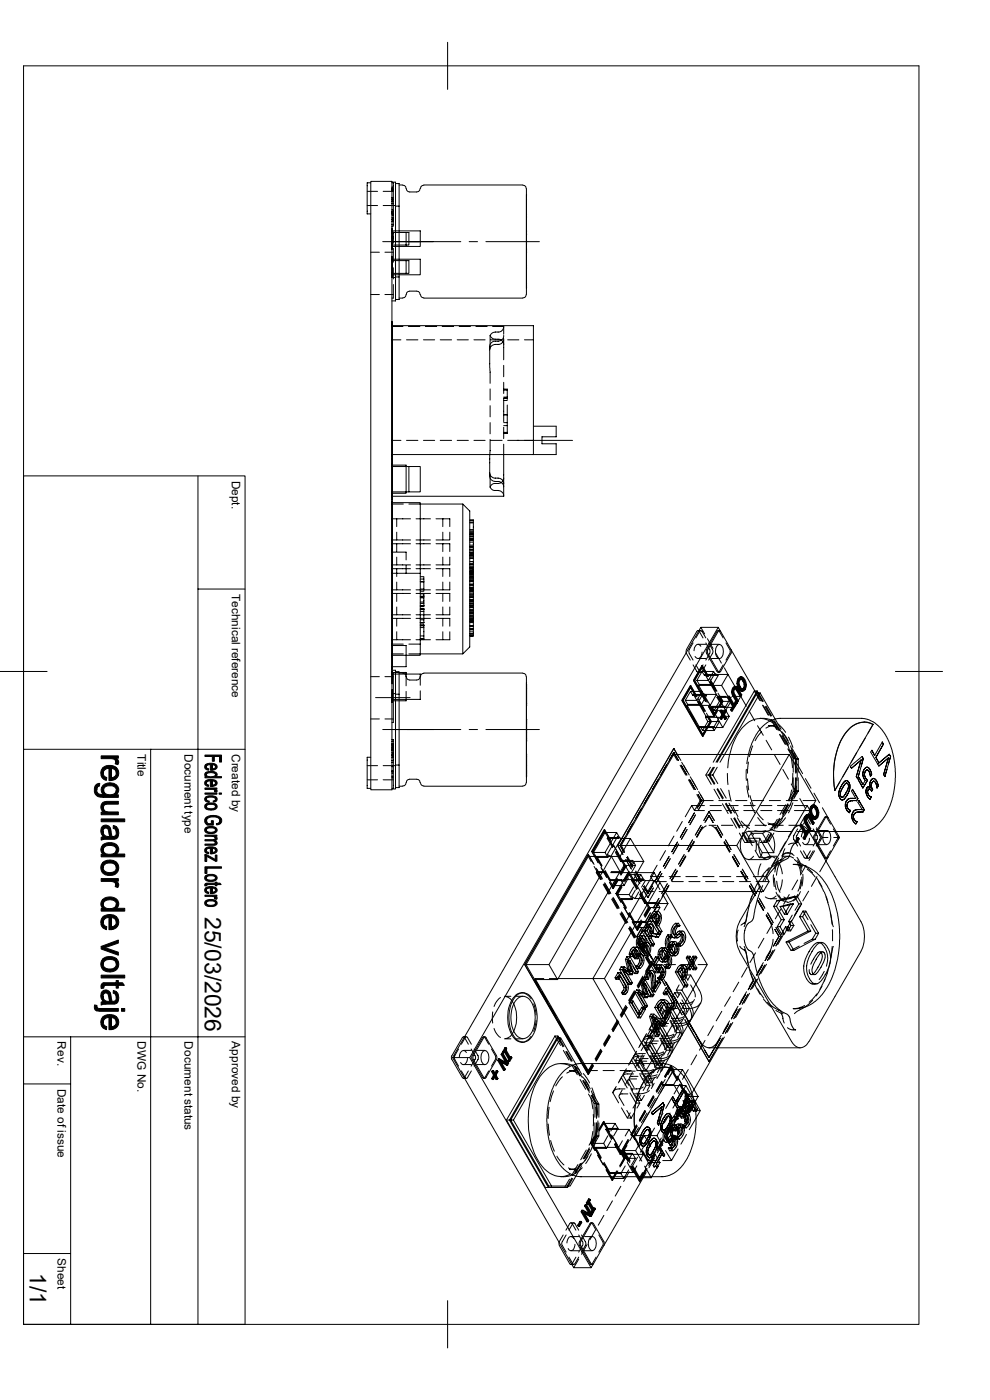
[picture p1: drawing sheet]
<svg xmlns="http://www.w3.org/2000/svg" width="210mm" height="297mm" viewBox="0 0 210 297" stroke-linecap="round" stroke-linejoin="round" font-family="sans-serif">
<defs><g id="words">
<g font-size="4.9">
<text x="43.5" y="194.5" transform="rotate(90 43.5 194.5)">25/03/2026</text>
<text x="6.3" y="270" transform="rotate(90 6.3 270)">1/1</text>
</g>
<g font-size="2.5">
<text x="49.2" y="102" transform="rotate(90 49.2 102)">Dept.</text>
<text x="49.2" y="126" transform="rotate(90 49.2 126)">Technical reference</text>
<text x="29.2" y="160" transform="rotate(90 29.2 160)">Title</text>
<text x="39.2" y="160" transform="rotate(90 39.2 160)">Document type</text>
<text x="49.2" y="160" transform="rotate(90 49.2 160)">Created by</text>
<text x="12.2" y="220.9" transform="rotate(90 12.2 220.9)">Rev.</text>
<text x="29.2" y="220.9" transform="rotate(90 29.2 220.9)">DWG No.</text>
<text x="39.2" y="220.9" transform="rotate(90 39.2 220.9)">Document status</text>
<text x="49.2" y="220.9" transform="rotate(90 49.2 220.9)">Approved by</text>
<text x="12.2" y="231" transform="rotate(90 12.2 231)">Date of issue</text>
<text x="12.2" y="266.9" transform="rotate(90 12.2 266.9)">Sheet</text>
</g>
</g></defs>
<g fill="none" stroke="#000" stroke-width=".21">
<path d="M5 14h189.9v267h-189.9zM95 9v10M78.7 38.5h4.4v129.1h-4.4zM78.7 38.8h-.8v6.6h.8M83.1 38.8h.3v6.6M83.1 39.7h.3M83.1 38.7h.8v25.1h-.8M83.9 38.9h.8v24.6h-.8M84.7 39.2h.7M85.4 39.3l.7 .3v.4M89.9 39.3l-.6 .3-.1 .4M89.9 39.2h21"/>
<path d="M110.9 39.3l.6 .3 .1 .4M77.9 43.6h2.2M77.9 40.6h2.2M78.7 53.5h1.8M81.2 51.3h16.5M81.3 40.6h2.1M81.7 53.5h1.7M83.1 46.2h.3v.4h-.3h.3v1h-.3M83.1 50.2h.3v.4h-.3M83.1 49.2h.3v1M83.1 55.3h3.6v2.7h-.6M83.1 49.3h3.6v2.7h-.6"/>
<path d="M83.1 55h6.1v3.3h-6.1M83.1 49h6.1v3.3h-6.1M83.1 54.4v4.5h.8M83.1 48.4v4.5M83.1 45.4h.3M83.1 45.2h.3M83.1 49.5h.3M83.1 50.6h.3M83.1 43.2h.3M83.1 43.6h.3M83.1 45h.3M83.1 45.3h.3"/>
<path d="M83.1 42.3h.3M83.1 40.5h.3M83.1 42.8h.3M83.1 40.1h.3M83.1 42.4h.3M83.1 45.6h.3M83.1 47h.3M83.1 42h.3M83.1 44.5h.3M83.1 58h3M83.1 52h3M83.1 54.7h.1"/>
<path d="M83.1 58.6h.1M83.1 48.7h.1M83.1 52.6h.1M83.1 52.7h.3v2.9M83.4 47.6v.4h-.3M83.4 50.6v1h-.3M83.4 56.8v2.4M83.4 45.4v.8M83.9 43.6h-2.6M83.9 58.8h.8M83.9 43.7h.8M86.1 49.3v2.7"/>
<path d="M86.1 55.3v2.7M86.2 40l.2 .5 .5 .2 1.9-.1 .3-.6M99.5 51.3h1.8M103.1 51.3h11.3M111.7 40v1.3M111.7 42.3h.1M111.7 49h.1M111.7 46h.1M111.7 46.1h.1M111.7 45.6h.1M111.7 41.6h.1M111.7 48.9h.1"/>
<path d="M111.7 49.1h.1M111.7 49.8h.1M111.7 49.6h.1M111.7 49.4h.1M111.7 49.7h.1M111.7 51.1h.1M111.7 51.2h.1M111.7 53h.1M111.7 51.8h.1M111.7 57.1h.1M111.7 56.9h.1M111.7 56.4h.1"/>
<path d="M111.7 56.8h.1M111.7 56.3h.1M111.7 52.9h.1M111.7 52.7h.1M111.7 53.3h.1M111.7 53.6h.1M111.7 51.5h.1M111.7 49.2h.1M111.7 51.7h.1M111.7 53.1h.1M111.7 53.5h.1M111.7 41.3v19.9z"/>
<path d="M78.7 62.5h1.8M81.7 62.5h1.7M83.1 69.1h30.1v27.3M83.1 68.2v29.1M83.1 72.1h1.9M83.1 69.3h2.4M83.1 68.8h.1M83.1 68.5h.1M83.4 60.4v2.8h-.3M84.7 63.2h.7M86.1 62.5l-.3 .6-.4 .1M86.2 62.5l.1-.4 .6-.3h1.9l.3 .7"/>
<path d="M86.2 72.1h2.4M86.7 69.3h2.4M89.2 62.5l.2 .5 .5 .2M89.8 72.1h2.4M89.9 63.2h21M90.3 69.3h2.3M93.4 72.1h2.4M93.8 69.3h2.4M97 72.1h2.4M97.4 69.3h2.4M100.5 72.1h2.4M101 69.3h2.3"/>
<path d="M104 71.2l-.1 3M104 71.2a1.52 1.52 0 0 0 1.9 .8 1.17 1.17 0 0 1 .9 1.2M104.1 72.1h2.4M104.5 69.3h2.3M106.8 71.2a1.35 1.35 0 0 1-1.7 1.2 1.27 1.27 0 0 0-1.2 1.7l.1 7.2M106.8 72.1v4.2M106.8 69.3v1.6M106.8 71.9a1.3 1.3 0 0 1-1.7 1.2l-.7 .2-.5 .7M106.8 69.3a1.3 1.3 0 0 1-1.7 1.1l-.6 .2-.5 .6M106.8 77.5v2.4M107.7 72.1h2.4M111.3 72.1h1.9"/>
<path d="M111.6 62.5l-.3 .6-.4 .1M111.7 61.2v1.3M111.7 60.5h.1M111.7 60.1h.1M111.7 60.7h.1M111.7 61h.1M83.1 98.7h3v5.9h-3M83.1 98.4v6.6M83.1 99h3.6M83.1 93.4h1.9M83.1 96.7h.1M83.2 97.3v1.1"/>
<path d="M86.2 93.4h2.4M86.7 99v5.4h-3.6M86.7 99h2.5v5.4h-2.5M89.8 93.4h2.4M93.4 93.4h2.4M97 93.4h2.4M100.5 93.4h2.4M104 93.2l-.1 7.5a1.19 1.19 0 0 0 1.2 1.5 1.35 1.35 0 0 1 1.7 1.1M104 89.7v2.3M104 86.1v2.3M104 82.5v2.4M104.1 93.4h2.4"/>
<path d="M106.8 82.5h.8v.3M106.8 89.7h.8v2.1h-.8M106.8 88h.8v1.7M106.8 94.2v11.1M106.8 90.3h.8M106.8 84.2h.8M106.8 88h.8M106.8 85h.8M106.8 82.8h.8M106.8 91.7h.8M106.8 84.5h.8M106.8 81.1v2.4"/>
<path d="M106.8 84.7v4.8M106.8 90.6v2.4M107.6 91.8v.1h-.8M107.6 82.8v2M107.6 85.9v2.1M113.2 90.4h4.8v2.3h-3v1.4h3v2.3h-34.9M121.5 93.4h-13.8M5 101h47v180h-47M42 101v180M83.1 115.4h4M83.1 119.8h4M83.1 110.1h4"/>
<path d="M83.1 114.6h4M83.1 106.6h6.1v32.4h-6.1M83.1 106.3v33M83.1 116.5h.1M83.1 117.1h3v1.7M83.1 106.9h2.5M83.1 105.3h23.7M83.1 116.8h.1M83.1 105.4h.1M83.2 105l-.1 1M84.2 110.1v1.6M84.2 112.9v1.7"/>
<path d="M84.2 115.4v1.6M84.2 118.2v1.6M86.1 120v1.6M86.7 106.9h11.5M88.3 115.4h3M88.3 119.8h3M88.3 110.1h3M88.3 114.6h3M92.5 115.4h1.4M92.5 119.8h1.4M92.5 110.1h1.4M92.5 114.6h1.4"/>
<path d="M93.9 118.2v1.6h1.5v-1.6M93.9 112.9v1.7h1.5v-1.7M93.9 110.1h1.5v1.6M93.9 115.4h1.5v1.6M93.9 110.1v1.6M93.9 115.4v1.6M99.7 110.4h.7zM99.7 114.2h.7zM99.7 116h.7zM99.7 119.8h.7zM99.7 117.3h.7zM99.7 117.9h.7z"/>
<path d="M99.7 112.4h.7zM99.7 112.9h.7zM99.7 114.4h.7zM99.7 110.9h.7zM99.7 110.3h.7v.1M99.7 113.3h.8M99.7 116.1h.7M99.7 116.7h.8M99.7 117.8h.7M99.7 114.6h.7M99.7 117.7h.7M99.7 119.1h.7"/>
<path d="M99.7 115.9h.7M99.7 110.9h.7M99.7 112.7h.7M99.7 114.4h.7M99.7 113.8h.7M99.7 119.5h.7M99.7 117.2h.7M99.7 114.3h.7M99.7 113.7h.7M99.7 118.2h.7M99.7 117.6h.7M99.7 115.7h.7"/>
<path d="M99.7 115h.7M99.7 119.7h.7M99.7 116.9h.7v.7M99.7 113.3h.7M99.7 110.5h.7M99.7 114.7h.7M99.7 114.2h.7M99.7 118.4h.7M99.7 118.5h.7M100.4 110.4v3.3M100.4 114.3v2.2h-.7h.7v.4M100.4 113.7v.6"/>
<path d="M100.4 117.6v2.8h-.7h.7M103.9 100.3l.1 3M103.9 100.5a1.41 1.41 0 0 0 1.8 .9 1.16 1.16 0 0 1 1.1 1.3M104 103.3a1.34 1.34 0 0 0 1.7 .8 1.22 1.22 0 0 1 1.1 1.2M106.8 101.4a1.43 1.43 0 0 1-1.9 1.2l-.6 .2-.3 .5M42 125h10M83.1 120.6h4M83.1 125.1h4M83.1 125.9h4M83.1 130.4h4M83.1 131.2h4M83.1 135.7h4"/>
<path d="M83.1 136.7h2.5M83.1 121.6h6.1M83.1 136.9h3v4.5h-3M83.1 138.7h2.5M83.2 139.3l-.1 2.7M84.2 120.6v1.7M84.2 123.5v1.6M84.2 125.9v1.7M84.2 128.8v1.6M84.2 131.2v1.6M84.2 134v1.7M86.7 138.7h11.5v-31.8l1.5 1.5v28.8l-1.5 1.5"/>
<path d="M86.7 136.7h2.5M88.3 120.6h3M88.3 125.1h3M88.3 130.4h3M88.3 131.2h3M88.3 135.7h3M89.2 123.4h.7v2h-.7M89.2 122.9h.7v.5M89.2 122.3h.7v.6M89.2 129.1h.7v.1M89.2 132.5h.7v.2M89.2 128.6h.7l-.7 .1"/>
<path d="M89.2 125h.7M89.2 123.4h.7M89.2 132.1h.7M89.2 129.7h.7M89.2 129.2h.7M89.2 129.3h.7M89.2 131.5h.7M89.2 133.1h.7M89.2 132.7h.7M89.2 132.8h.7M89.2 134.9h.7M89.2 128h.7"/>
<path d="M89.2 128.5h.7M89.2 126h.7M89.2 126.8h.7M89.2 126.5h.7M89.2 127.7h.7M89.2 126.6h.7M89.9 125.9h1.4M89.9 129.2v2.9h-.7M89.9 132.7v2.9h-.7h.7h-.7M89.9 126v2.5M89.9 125.9v.1M89.9 128.5v.1"/>
<path d="M89.9 125.9h-1.6M92.5 120.6h1.4M92.5 125.1h1.4M92.5 125.9h1.4M92.5 130.4h1.4M92.5 131.2h1.4M92.5 135.7h1.4M93.9 123.5v1.6h1.5v-1.6M93.9 128.8v1.6h1.5v-1.6M93.9 134v1.7h1.5v-1.7M93.9 125.9h1.5v1.7M93.9 131.2h1.5v1.6"/>
<path d="M93.9 120.6h1.5v1.7M93.9 120.6v1.7M93.9 125.9v1.7M93.9 131.2v1.6M99.7 126.2h.7M99.7 124.7h.7M99.7 123.3h.7M99.7 123.2h.7M99.7 124.2h.7zM99.7 127.9h.7zM99.7 126.7h.7zM99.7 124h.7z"/>
<path d="M99.7 134.5h.7zM99.7 133.9h.7zM99.7 131.9h.7zM99.7 125.5h.7zM99.7 126.4h.7zM99.7 128.7h.7zM99.7 131.4h.7zM99.7 123.2h.7zM99.7 121.9h.7zM99.7 128.1h.7zM99.7 130.9h.7zM99.7 123.3h.7z"/>
<path d="M99.7 123.1h.7zM99.7 122.6h.7zM99.7 134.7h.7zM99.7 132.9h.7zM99.7 120.6h.7l-.7 .1h.7v.4M99.7 125h.7M99.7 126.6h.7M99.7 122.6h.7M99.7 129.8h.7M99.7 130.2h.7M99.7 123.9h.8M99.7 129.3h.7"/>
<path d="M99.7 129.7h.7M99.7 125.2h.7M99.7 125.6h.7M99.7 120.1h.7M99.7 124.8h.7M99.7 124.2h.7M99.7 124.6h.7M99.7 125.3h.7M99.7 121.8h.7M99.7 121.7h.7M99.7 123.4h.7M99.7 121.2h.7"/>
<path d="M99.7 121.1h.7M99.7 134.9h.7M99.7 131.1h.7v.8h-.7h.7v.9M99.7 132.1h.7M99.7 132.7h.7M99.7 128.5h.7M99.7 125.9h.7M99.7 131.5h.7M99.7 130.1h.7M99.7 130.9h.7M99.7 131.2h.7M99.7 130.5h.7"/>
<path d="M99.7 129.5h.7M99.7 131.7h.7M99.7 126.7h.7M99.7 127.2h.7M99.7 133.5h.7M99.7 122.2h.7M99.7 122.9h.7M99.7 130.6h.7M99.7 128.4h.7M99.7 122.8h.7M99.7 121.5h.7M100.4 124.2v.4"/>
<path d="M100.4 124.6v.1M100.4 121.2v3M100.4 127.2v.1M100.4 121.1v.1M100.4 127.2l-.7 .1h.7h-.7h.7v.3h-.7h.7v.5h-.7h.7v.8h-.7h.7v1.1h-.7h.7v1.1M100.4 124.7v2.5M100.4 133.4h-.7M100.4 123.3h-.7M100.5 132.8h-.8h.7v1.6h-.7h.7v.5M100.5 124h-.8M147 136.4l-.8 1.4-.1 .5 .9 1.7M147.6 135.3l.8-1.4 .3-.1 1 1.5"/>
<path d="M148.1 133.8l-.3 .1-2.2 3.9v.8l.8 1.4M148.1 133.8h.6M148.1 136.7h1.6M148.1 139.7h1.6M148.1 133.8l.2 .1 .8 1.4M148.7 133.1l.8 1.4M148.7 137.1a.71 .71 0 0 0-.8-.4 .71 .71 0 0 0-.6 .7l-.1 .6M148.9 138.3a1.06 1.06 0 0 1-1 1.4l-.5-.4M149.7 136.4l.9 1.6v.6l-.9 1.4M150.1 135.5l1.2 2.1M150.3 136.4l1 1.7-.1 .4-.9 1.5M150.9 136.7h1.7"/>
<path d="M150.9 139.7h1.7M151.8 138.6l1.2 2.1M152.3 136.8a.76 .76 0 0 1 1.1 .7 1.76 1.76 0 0 1-.7 2.2 1.38 1.38 0 0 1-.9-1.8l.2-.7zM152.4 133.8l-.3 .1-2.3 4.1 .1 .6 2.2 3.9 .3 .1M152.4 133.8l.2 .1 .8 1.4M152.4 133.1h-3.7l-52.7 91.3M152.4 133.8h.2M152.9 133.9l-.5-.8-52.7 91.3 25.7 44.5 .5-.8M152.9 133.9l-.2-.1-.3 .1-2.3 4.1 .1 .6 2.3 4 .4-.1 2.2-3.9v-.8M152.9 133.9l2.2 3.9M154 136.4l.9 1.6v.5l-.9 1.5M155.1 137.8l6.2 10.9"/>
<path d="M0 142.5h10M5 159h47M32 159v122M78.7 143.6h1.8M78.7 152.5h1.8M79.7 148h7.3M81.2 154.8h16.5M81.7 143.6h1.7M81.7 152.5h1.7M83.1 156.9h.3v1.2h-.3M83.1 159h.3v1.3h-.3M83.1 158.6h.3v.4"/>
<path d="M83.1 160h.3M83.1 159.6h.3M83.1 157.3h.3M83.1 157.7h.3M83.1 159.1h.3M83.1 157.9h.3M83.1 158.3h.3M83.1 158.7h.3M83.1 143h6.1v2.4M83.1 142.7h3v2.8M83.1 142.4l.1 2.7M83.1 141.7h.1"/>
<path d="M83.1 142.2h.8v25.2h-.8M83.1 142.8h.3v10.5h-.3M83.1 147.2h.8M83.2 146.3l-.1 2.7M83.4 158.1v.5M83.9 142.5h.8v24.6h-.8M83.9 147.3h.8M84.7 142.8h.7M85.4 142.8l.4 .1 .3 .7M86.1 146.7v2h-3M86.2 143.6l.2 .5 .5 .2 1.9-.1 .3-.6M89.2 146.6v1.8h-6.1"/>
<path d="M89.9 142.8l-.6 .4-.1 .4M89.9 142.8h21M99.5 154.8h1.8M103.1 154.8h11.3M110.9 142.8l.4 .1 .3 .7M111.7 145.2v4.6M111.7 160v4.7M111.7 152.6v.1M111.7 143.6v1.2M111.7 146h.1M111.7 149.7h.1M111.7 152.8h.1"/>
<path d="M111.7 153.5h.1M111.7 153.2h.1M111.7 153.1h.1M111.7 153.4h.1M111.7 155h.1M111.7 154.9h.1M111.7 156.6h.1M111.7 155.4h.1M111.7 155.5h.1M111.7 156.8h.1M111.7 152.7h.1M111.7 144.8v20z"/>
<path d="M111.7 152.7v4.6M142.9 158.8l-11 19.1M142.9 158.8l1.1 1.9M142.9 159.6h.1M142.9 158.8h.1M143 159.6l-1 1.6M143 159.6l.9 1.7M143 159.6l-11.5 19.8M143 158.8l-11.1 19.1M143 158.8l1.4 2.5M144.9 148.6h.1M144.9 148.6l4.2 7.2"/>
<path d="M145.4 148.6l.5 .8h2.9M145.8 149.6h4.9l2.6 4.7M145.9 149.4l-.1 .2 2.6 4.7M146.4 151.2l1.2 2M146.5 145.4l-1.8 3.2 4.4 7.7M146.5 145.4l1 1.8M146.5 145.8h.1M146.5 146.7l-1.1 1.9h2.4l-.7-1.3-.1 .2M146.5 146.7l.5 .8h2.9M146.5 145.8l.5 .9M146.5 145.8l-1.6 2.8M146.5 145.4l1.4 2.4"/>
<path d="M147 146.7l-.5-.9-1.6 2.8 .9 1.6M147 146.7l.6 1.1M147 146.7l.7 1.1M147 141.1l1 1.5 .3-.1 .8-1.4M147.1 147.3h4.9l2.7 4.7M147.3 144.4h.1M147.4 144.4l2.4 4.2M147.6 141.1l.8 1.4 .2 .1 .3-.1M147.8 144.4l.5 .8h3M148.1 148.2l1.2 2.1M148.1 142.6h.6M148.2 154.3l.9 1.5 .5-.8"/>
<path d="M148.2 145.4h4.9l2.7 4.7h-4.9l.1-.2M148.3 145.2l-.1 .2 .7 1.3h-2.4M148.4 146.7l1.3 2.1M148.5 148.8l1.2 2.1M148.5 154.1l-.1 .2M148.8 146.9l1.2 2.1M148.9 142.5l-1.1 1.9h2.5l-.7-1.3-.2 .2M148.9 142.5l.5 .8h3M148.9 141.6l-1.6 2.8 .9 1.5M148.9 142.5h2.5M148.9 141.6l.5 .9M148.9 141.2l-1.8 3.2 1.3 2.3"/>
<path d="M148.9 141.2l-1.8 3.2 1.4 2.3M148.9 141.2l1 1.7M148.9 141.6h.1M149 141.6l-1.6 2.8M149 141.6l.4 .9M149 141.2l1.3 2.4M149.1 155.8h.1M149.2 147.1l.7 .4-1.1 1.9-.7-.4zM149.4 150.9l-1.2-2.1 1.2 2.1M149.4 142.5l.7 1.1M149.6 143.1h4.8l2.7 4.6M149.6 155l-.5 .8"/>
<path d="M149.7 155.2l-.6 1.1M149.7 141.1l-.8 1.4M149.8 152h1.8M149.9 151.3l1 1.8-.6 1M150 151.9l.7 1.2M150.2 153.1l-.6-.9h3l-1.1 1.9M150.3 149.9l1.2 2.1 .6-1.1M150.3 151.9l.6 1.2-1.8 3.2M150.4 149.6l1.1 2M150.5 144l1.6 2.6M150.6 150l.9 1.6M150.7 144.6l1.1 2"/>
<path d="M150.7 153.1l-1.1 1.9M150.7 144.6l1.2 2M151.5 154.1h-3l.6 .9h2.4M151.5 154.1l-.2 .5 .2 .4 1.1-1.9h-2.4l-1.1 1.9M151.6 142.9l.8 .4-1.1 1.9-.8-.4zM151.6 142.9l-.2-.4-1.1 1.9 1.7 2.9-1.3 2.3-1.8-2.9-1.1 1.9 2 3.4-.2 .2M152.3 147.1l1 1.7-.6 1.1 .7-1.1-.7-1.1M152.4 142.6h.2M152.4 147.7l.7 1.1-1.6 2.8M152.5 147.7l.6 1.1-1.6 2.8M152.6 148.8l-.5-.8h3l-1.1 1.9M152.8 152h1.9"/>
<path d="M152.9 150.7l-.2 .2h.3l.4 .7h-.2l-.5-.7M152.9 152.6l.4-.8h.2l.5 .8M153 150.9l.1-.2h-.2l.4 .7M153.1 150.7l.4 .7h-.2l.4-.7M153.2 151.6l-.5 .8h.3l.1 .2M153.3 151.8l.4 .8h.3l.1-.3M153.4 141.1l-.8 1.4-.2 .1M153.4 151.6l-.4 .8M153.5 151.8l-.4 .8-.4-.2M153.7 151.6h-.2l.3 .7M153.7 151.6l.4 .7h-.3l-.1 .3M153.7 141.7l.7 1.4-1.3 2.3"/>
<path d="M153.8 150.9l-.1-.2h.3l-.5 .7M154 149.9h-3l.5 .8h2.5l1.1-1.9h-2.5l-1.1 1.9M154 149.9l-.3 .4M154 150.7l.1 .2M154.1 147.7h-1.9l-.1 .3M154.1 150.9h-.3l-.3 .7M154.1 150.9l-.4 .7M154.3 148l1.1 1.9h.3M154.5 147.7l-.2 .3h.3l1.1 1.9M154.6 148l.1-.3h-.2l1.1 1.9M154.7 152l-1.4 2.3h-4.9M154.7 147.7l1.1 1.9"/>
<path d="M155.3 147.7h1.8M155.4 149.9l-.4 .7h.2l.2 .2M155.7 149.9l-.5 .7M155.8 146h.3M155.9 145.6l.4 .4 .8 1.4M155.9 145.6l-.5 .4-.2 .9 1 2M155.9 145.6h.2M156 148.9l-.4 .7h.2l.4-.7h-.2l.1 .2M156.1 145.6l.4 .4 .9 1.4M156.1 145.6l-.5 .4-.2 1 1.1 1.9 .1-.2M156.2 148.9l.2 .2M156.2 148.9h.3"/>
<path d="M156.4 149.1h-.3l-.9 1.7M156.4 149.1l-1 1.7h-.2l-.2-.2M156.6 148.7h-.2l-.2 .2M156.6 148.6v.1M156.8 144.1h.5l.3 .5 .3 .6-.2 .8a.47 .47 0 0 1-.6 .2 .47 .47 0 0 1-.3-.5l-.3-1zM157 147.7l-.8-1.4a.4 .4 0 0 0-.6-.2 .4 .4 0 0 0-.2 .6l.1 .4 .9 1.6M157 147.7h.2M157 144.1h.1a.59 .59 0 0 1 .8 .5l.2 .7-.2 .7a.45 .45 0 0 1-.5 .2 .45 .45 0 0 1-.3-.4l-.3-.8zM157.1 144h.2M157.1 143.6l-.6 .4-.2 1.1 .5 1.2 .5 .3h.2M157.1 143.6l.6 .5 .4 1.1M157.1 143.6h.2"/>
<path d="M157.1 147.7l1.2 2.1M157.1 147.7l-1.3 2.4M157.2 147.7l-.9-1.5a.32 .32 0 0 0-.4-.2 .32 .32 0 0 0-.2 .4v.6l.9 1.6M157.3 146.6h.3M157.4 147.4h-.3l-.1 .3M157.4 147.4l-.2 .3M157.4 146.2h.2M158.3 145.2l-.1-.6-.5-.8a.78 .78 0 0 0-.8 .1 .78 .78 0 0 0-.3 .8l.2 1.1 .3 .5 .4 .3M158.3 145.2h-.2l-.2 1-.6 .4M158.3 145.2l-.1 .9-.4 .5h-.3M158.9 150.8l1.2 2.1M159.7 158.2l-.7 2.3"/>
<path d="M160 146.6l-8.7 15.1M160 146.6l1.2 2M160 146.6h.6M160.6 146.6l-8.7 15.1M160.6 146.6l1.3 2.2M160.6 147l1.1 1.8M160.6 147l-8.5 14.7M160.6 147h.6M160.7 154l1.2 2M161.2 147l4.5 7.7M161.2 147l-8.5 14.7M161.2 152.4h1.4l1.5 .6"/>
<path d="M161.2 152.4a6.3 6.3 0 0 0-5.2 4.2l-.7 1.6-.5 1.9M161.2 152.4a4.4 4.4 0 0 1 2.7 .9M161.5 155.2l-1.3 1.9M161.8 149.6l1.1 2.1M161.9 149.7l1.2 2.1M162.3 149.9l1.2 2M162.5 154.5l1.4-.6h.4h-1.2l.8 .1 1 .5M162.5 157.1l1.2 2M162.5 149.8l1.2 2.1M163.6 152.7l1.2 2.1M163.7 152.8l1.2 2.1M164.1 153l1.2 2"/>
<path d="M164.3 152.9l1.2 2.1M164.8 154.1l1.4 1.9M165.1 153.6l1.6 1.8M165.4 155.8l1.1 2.1M165.5 155.9l1.2 2M165.8 155.2l.9 1 .5 .9M165.9 156.1l1.1 2.1M166.1 156l1.2 2.1M166.3 155.7l1.2 2.1M166.7 157.1l.8 2.2M167.1 158.9l1.2 2M167.3 156.4l.9 2.2"/>
<path d="M167.3 159l1.2 2M167.6 159.2l1.1 1.8M167.7 158.2l.7 2.3M167.9 159.1l1 1.8M168.1 158.8l1.2 2.2M168.5 159.7l.5 2.4M181.7 159.7l-1.1 2M183.3 153.2a5.3 5.3 0 0 0-4.4 3 17 17 0 0 0-1.8 11.5 16 16 0 0 1 2.5-12.5 4.3 4.3 0 0 1 5.6-1.5M183.3 153.2l1.3 .2 .6 .3M183.6 156.6l-1.3 2M184.7 159.6l1.7 2.9zM185 159.2l-.3 .4z"/>
<path d="M185 159.2l.5 1.1M185.2 153.7l-1.1 1.8M185.2 153.7l-8.1 14 1.1-1.8M185.2 153.7h.1M187.2 157.4l-1.7 2.9zM187.2 157.4l.2 .5-1.6 2.8 .6 1.1M189.9 142.5h10M77.9 162.4h2.2M77.9 165.4h2.2M78.7 160.7h-.8v6.6h.8M81.3 165.4h2.1M83.1 161.8h.3"/>
<path d="M83.1 160.7h.3M83.1 161.3h.3M83.1 160.2h.3M83.1 161.4h.3M83.1 164h.3M83.1 163.7h.3M83.1 162.6h.3M83.1 165h.3M83.1 160.4h.3M83.1 163.5h.3M83.1 164.7h.3M83.4 160.7v6.6h-.3"/>
<path d="M83.4 160.3v.4M83.9 162.4h-2.6M83.9 162.3h.8M84.7 166.8h.7M86.1 166l-.3 .7-.4 .1M86.2 166l.2-.5 .5-.2 1.9 .1 .3 .6M89.2 166l.2 .5 .5 .3M89.9 166.8h21M111.6 166l-.3 .7-.4 .1M111.7 164h.1M111.7 163.6h.1M111.7 160.5h.1"/>
<path d="M111.7 164.2h.1M111.7 164.6h.1M111.7 160.1h.1M111.7 164.8v1.2M126.7 179l-.9 1.6M128.2 176l-2.7 4.6 .7 1.1M128.2 176l-2.7 4.6M128.2 176l1.4 2.3M128.2 176.4l-2.4 4.2M128.2 176l.4 .6M128.2 176.4l.8 1.3M128.2 176.4l-.9 1.6"/>
<path d="M128.2 176.4h.1M128.4 176.6h2.4l.6 1.1M128.4 176.6l-2.5 4.2M128.4 176.6h.1M128.8 177.9l1.2 1.9M128.9 177.7l1.2 1.9M129 177.7l-.2 .2M129 177.7h2.4M130.1 179.2l1.2 2.1M130.2 179.4l4.2 7.2M130.8 176.6l-2.4 4.2M131 177.5l.3 .4h-2.5"/>
<path d="M131 177.5l.8 .4-2.2 3.8-.8-.4zM131 179.4h.1M131.1 179.4l1.1 1.9M131.4 177.7l-.1 .2M131.6 179.4l.8 1.4M131.8 177.9h1.9l-2.2 3.8h-1.8l1.8 3.2M131.9 177.9l-.9 1.5 1.1 1.9M131.9 177.9l-.8 1.5M132.4 177.9l-.8 1.5M133.7 177.9l2.9 4.9M134.2 174.7l-1.1 2M136 171.6l-1.2 2.1"/>
<path d="M137.8 168.5l-1.1 2M139.6 165.4l-1.2 2M141.4 162.3l-1.2 2M142.9 160.1l-11.1 19.3M142.9 160.1l.8 1.2M142.9 160.1h24.5M143 177.4l-1.2 2.1M143.9 179.1l-1.2 2 1.3-2M144.3 162.3l1.2 2.1M144.5 162.3l1.2 2.1-1.2-2.1M144.5 178.1l1.3-2.1-1.2 2.1M144.6 161.7l1.2 2.1"/>
<path d="M144.7 174.3l-1.1 2.1M145 162.3l1.2 2.1M145.5 175.6l-1.2 2M146 165.4l1.2 2.1M146.3 165.4l1.2 2.1M146.4 164.8l1.6 2.7M146.7 170.9l-1.3 2.4M146.9 178.2l-1.2 2.1M147.2 178.6l-1.2 2.1M147.3 178.6l-1.2 2.1M147.3 172.5l-1.2 2 1.2-2M147.3 178.5l-1.3 2.1"/>
<path d="M147.5 177.2l1.2-2.1-1.2 2.1M147.5 172.9l-1.2 2.1M147.8 168.6l.7 1.2M147.9 171.4l.9-1.6-.7-1.2 .7 1.2-.9 1.6M148.2 167.9l1.1 1.9-1.2 2.1 1.2-2.1-.7-1.2M148.5 169.8l-1.2 2.2h2.1M148.5 169.8h2.8M148.9 175.5l-1.2 2.1M149.1 175.4l-1.2 2.1M149.4 170.9h-2.7l.6 1.1M149.7 164.4h.6M149.8 175.2h-.1a4.8 4.8 0 0 0-1.8 2.4"/>
<path d="M150.3 164.4l1.2 2M150.4 172.2l1.1 1.9M150.4 172.2l-1.1 1.9M150.4 173l.9 1.5M150.4 172.2l1.2 1.9M150.4 173l-.9 1.5M150.4 173l-.8 1.4M150.4 172.2h.1M150.4 175.1h1.4M150.6 164.4h.6M150.6 164.4l1 1.8M150.6 172h2.4"/>
<path d="M150.6 170.9h2.4M150.7 162.8l-1 1.6 1.2 2M151 175.2h.1a4.9 4.9 0 0 1 1.9 2.5M151.2 164.4l1.1 1.8M151.3 162.8l-1 1.6M151.5 167.4l1.2 2.1M151.6 162.8l-1 1.6M151.8 175.5l1.3 2.1M152.1 167.4l1.2 2.1M152.1 175.1l1.2 2.1M152.1 162.8l-.9 1.6M152.2 167.3l1.3 2"/>
<path d="M152.5 169.8h2.4M152.9 167.3l1.2 2M153 175.1h2.4M153.2 170.5l1.3 2.1M153.6 178.7l1.2 2.1M153.6 178.6l1.3 2.1-1.2-2.1M153.9 170.5l1.2 2.1M154.1 170.4l1.1 2.1M154.2 172h2.4M154.2 170.9h2.4M154.3 164.1l.1 2.4M154.6 167.6l.5 2.4"/>
<path d="M154.6 170.4l1.2 2.1M154.8 160.1l-.4 2.8M155.1 173.6l1.2 2.1M155.5 171.1l1 2.1M155.7 173.6l1.1 2.1M155.8 173.5l1.2 2.1M156 169.8h2.5M156.3 179.4h-24.5l.7 1.2M156.4 173.5l1.2 2.1M156.6 175.1h2.4M156.8 176.7l1.2 2h2M157.2 174.2l1.8 1.6"/>
<path d="M157.4 176.7l1.2 2M157.6 176.6l1.1 1.8h2M157.8 172h2.4M157.8 170.9h2.4M158.2 176.6l1.1 1.8M158.3 163.2v2.4M158.4 162l.7-3.3 .7-1.7 1-1.7 .6-.8 1.2-1.1 .8-.5 1.3-.4 18.3-.1 .9 .2 1.4 .6 1 .7 .9 1.1 1.1 1.7 1 2.6 .5 2.8 .1 2.9-.1 1.7-.5 2.8-.8 2.2-1.5 2.4-1.5 1.5-1.1 .5-1.2 .3h-14M158.4 166.8l.4 2.3M158.6 165.2l.2 2.4M158.7 177.8h2.5l2.3 4.1h-2.4l-.9-1.5M158.7 177.8l.9 1.6M158.7 176.4a2.34 2.34 0 0 0-1.6 2.5 3.5 3.5 0 0 0 1.2 3.3l.4 .1"/>
<path d="M158.7 161.7l-.1 2.3M159.1 168.8l.8 2.2M159.2 170.3l.9 2.1M159.3 176.8l-.6 1M159.3 176.8h2.5l2.4 4.1h-2.5zM159.6 169.8h2.4M160.1 176.2l.8 .2 1.5-.2M160.2 175.1h2.4M160.3 178.2l.1 .9-.1 1.5M160.4 172.1l.6 .8 .9 1M160.7 173.4l.9 1.1 .7 .7M161.2 177.8a4 4 0 0 0 1 4.4 1 1 0 0 0 1.3-.3"/>
<path d="M161.4 172h2.3M161.4 170.9h2.3M161.8 176.8a1.19 1.19 0 0 1 2 .5 4.4 4.4 0 0 1 .3 3.6M162.6 176.4h-3.9a1.44 1.44 0 0 1 1.2 .7M162.9 174.6l1.1 .3h.3h-1.2l1.4-.3M163.1 177l-1 1.7M163.2 169.8h2.4M163.3 175.9l1.8 .5h2.9M163.6 176.7l-1 1.7M163.7 177l-1.1 1.7h-1.4M163.8 175.1h2.4M164 175.9l-1.4 .5h-1.4"/>
<path d="M164.2 176.7l-1 1.7h-1.4M164.3 160.1l1.2 2.1M164.9 173.8l-1.2 2.1M164.9 172h2.4M164.9 170.9h2.4M165.3 174.2l-1.8 1.5M165.4 173.6l-1.2 2.1M165.5 173.8l-1.2 2.1M166 173.6l-1.2 2.1M166.1 163.2l1.2 2.1M166.6 173.5l-1.6 1.8M166.7 178.6l-1.2 2.1"/>
<path d="M166.7 170.7l-1.2 2.1M166.8 169.8h2.4M167 172.1l-.8 1.1-.7 .7M167 171l-1 2.2M167.1 170.5l-1.2 2.1M167.3 170.7l-1.2 2.1M167.3 179.2l.6-.3h.9l-.5 .3-.3 .4-.7 2.3-2.7 1.8-1.1 1.3-1.2 1.8M167.3 175.1h2.5M167.4 160.1l5.7 9.7-1.3 2.2-.6-1.1-8.7 15.1 .7 1-1.3 2.1-5.6-9.7zM167.8 170.5l-1.2 2.1M167.8 160.5l.3 2.4M167.9 166.3l1.1 2.1"/>
<path d="M167.9 176.4a1.92 1.92 0 0 1 1.9-1.3 1.92 1.92 0 0 1 1.8 1.3M167.9 176.4l-.6 1.1M167.9 167.6l-.5 2.3M168.2 170.3l-.9 2.2M168.2 164l-.1 2.4M168.3 165v2.9l-1 1.8M168.3 160.9v2.9M168.3 160.9h.6M168.3 167.9h.6M168.3 168.8l-.8 2.2M168.5 172h3.3M168.5 170.9h2.7"/>
<path d="M168.6 161.7l.2 2.3M168.7 161v2.8M168.7 165v2.8M168.7 167.8l-1 1.7M168.7 167.8h.6M168.7 161h.6M168.8 165.2l-.2 2.4M168.9 160.9v2.9M168.9 165v2.9M168.9 167.9l-1 1.8M169 166.8l-.5 2.4M169.1 163.2v2.4"/>
<path d="M169.1 162.1l1.2 2M169.1 177.7l-.4 .8h.2l.2 .3M169.2 175.9l-.9 1.6 .1 .5 .8 1.5M169.3 178l-.2-.3h.3l.1 .3h-.2l-.5 .8M169.3 167.8l-.9 1.7M169.3 161v2.8M169.3 165v2.8M169.4 177.7l-.5 .8M169.5 178l-.4 .8h-.3l-.1-.3M169.7 175.2l1.1 1.8h.2l-.4 .8M169.7 169.4l1.2 2.1M169.8 175.9l-.9 1.7 .9 1.9"/>
<path d="M169.9 175.2l.2-.3h-.3l1.1 1.8M170.1 174.9l1.1 1.8M170.3 169.8h2.8M170.3 177.8l.2 .2h.3M170.4 174.8l1-1.5 .3 .1 .8 1.4M170.8 177l-.5 .8h.3l.2 .2M170.9 165.2l1.1 2M170.9 173.3h.6M170.9 176.2h1.7M170.9 179.2h1.7M171.2 173.2h.2M171.2 172.8l.5 .4 .8 1.4"/>
<path d="M171.2 172.8l-.3 .1-.3 .5v1l1 1.7h.2l.2-.3M171.2 172.8h.3M171.4 176.1l-.5 .6h.3l.4-.6h-.2l.1 .2M171.4 172.5l1.2 2.1M171.5 176.6a.68 .68 0 0 0-.8-.4 .68 .68 0 0 0-.6 .7l-.1 .6M171.5 172.8l.4 .3 .8 1.5h-.2l-.2 .2M171.5 172.8l-.3 .1-.3 .4-.1 .8 1 2M171.6 176.1l.1 .2h-.2l-1 1.7M171.6 176.4l11 19.1a7 7 0 0 1 0 6.3M171.7 177.8a.97 .97 0 0 1-1.2 1.3l-.2-.4M171.7 176.3l-.9 1.7M171.9 174.8l-1-1.5-.3 .1-.8 1.4-.1 .4h.2l1.1 1.8"/>
<path d="M172.1 171.3a.59 .59 0 0 1 .7 0 .59 .59 0 0 1 .3 .5l.1 .6-.1 .8a.46 .46 0 0 1-.6 .2 .46 .46 0 0 1-.3-.5l-.3-.8zM172.4 171.3l.5-.1 .4 .6 .2 .6-.2 .7a.49 .49 0 0 1-.5 .2 .49 .49 0 0 1-.4-.4l-.2-.7zM172.4 171.2h.3M172.5 170.8h.2M172.5 175.9l.9 1.5v.5l-.9 1.6M172.6 174.8l-.8-1.3a.37 .37 0 0 0-.5-.3 .37 .37 0 0 0-.2 .5l.1 .7 .8 1.4h-.3l-.1 .3M172.7 177.2v.9M172.7 168.3l1.2 2M172.7 174.6l-.1 .2h-.3l-.9-1.5-.3-.1-.1 .1-.2 .9 .9 1.6M172.7 178.1l2.2 3.8M172.8 173.4h.2M173.1 175.9l.9 1.6-.1 .6-.8 1.4"/>
<path d="M173.2 175.6l1.2 2.1M173.4 172.4l-.1-.8-.4-.6a.65 .65 0 0 0-.8-.1 .65 .65 0 0 0-.3 .7l-.1 .7 .1 .5 .5 .9 .6 .1M173.7 172.4l-.4-1.2-.5-.4-.5 .1-.3 .5v.9l.3 1.1 .6 .4M173.7 172.4h-.3v.6l-.3 .5-.4 .3h.2M173.7 172.4l-.2 1-.4 .4h-.2M173.7 176.2h1.7M173.7 179.2h1.7M174.5 171.4l1.1 2M174.9 176.4l.3-.2h.4l.3 .2M174.9 176.4a1.83 1.83 0 0 0 .5 2.8 1.83 1.83 0 0 0 .5-2.8M175.1 173.3h.3M175.6 173.4l-.1-.1-.4 .1-2.2 3.8-.1 .6 2.3 4.1 .2 .2 .3-.2"/>
<path d="M175.6 173.4l2.2 3.8M175.6 177.7h-1.2l-1 1.8M176.2 174.8l-.9-1.4-.3-.1-2.3 3.9M176.8 175.9l.9 1.6v.3l-.9 1.7M176.9 177.7h1.2M177.8 177.2v.9M177.8 177.2l.3 .5M177.8 178.1l-2.2 3.8M178.1 177.7l-.3 .4M178.4 169l.2 .2M178.4 169l.2 .2 .2-.1-.2 .1M178.5 166.6l-.6 1.6 .2 1.1-.2-1.1z"/>
<path d="M178.6 169.2h.1M178.7 169.7h.1M178.8 167.1l-.5 1.1 .1 .8M179.4 166.2l-.6 .9M179.5 168.2l-.7 .9zM179.5 170l-.2 1.1 .3 .7-.3-.7zM179.6 165.6l-.4 .2-.7 .8 .9-.9a.5 .5 0 0 1 .7 .3M179.6 165.6l.5 .4M179.6 165.6h.1M179.6 171.8l.6 .6 .2-.4-.2 .4zM179.6 166.1l.3 .2-.3-.2-.2 .1M179.6 166.1l-.2 .1"/>
<path d="M179.6 166.1h.1M179.7 170.9l.1 .5M179.7 168.7l-.5 .7-.5 .3M179.7 168.7l-.8 .9a.48 .48 0 0 1-.7-.3l.2 .3 .3 .1M179.8 171.4l.6 .5M179.8 169.6l.2-.1-.5 .5zM179.9 166.3l.1 .9zM180 167.2l-.5 1zM180 162.8l-1.2 2M180 169.5l.6-.1zM180.1 166l.2 .5v.7l-.6 1.5M180.4 162.6l2.5-2.1z"/>
<path d="M180.4 162.6l.2 .4 2.1-1.8-2.1 1.8zM180.4 171.9v.1M180.6 167.8l.9 1.6zM180.8 169.9h.9M180.8 169.9l-.8 .2-.3 .8M180.8 167.5l-.2 .3zM180.9 169.4h.1M180.9 167.5l1.1 1.9M180.9 169.4h-.3h.9M180.9 169.4h.6M180.9 172.3l-.2 .5v.7l.3 .7-.3-.7v-.7zM181 174.2l.6 .6 .2-.5-.3 .5z"/>
<path d="M181.1 173.3l.1 .5M181.2 169.8l-.4 .1M181.2 169.8h.1M181.2 172.8l-.1 .5M181.2 173.8l.3 .4M181.2 172l.2-.1-.5 .4zM181.4 171.9l.5-.2zM181.5 174.2l.3 .1M181.5 169.4h.1M181.8 174.3h.1M182 169.4l-.3 .5-.5-.1M182 169.4l-.3 .5"/>
<path d="M182 170.2l.9 1.6zM182.1 165.4l.9 1.8 1-1.6-1 1.6zM182.2 169.8h.1M182.2 169.8l1.1 2M182.2 169.8l-.2 .4zM182.2 172.3h.4M182.2 172.3l-.7 .1-.3 .4M182.2 171.7h.1M182.2 171.7h-.3l1 .1M182.2 171.7l.7 .1M182.3 165.1l-.2 .3zM182.3 165.1l.7 1.3"/>
<path d="M182.6 172.3h.1M182.7 161.2l-1 3.6M182.7 161.2h.1M182.9 160.5l.2 .5M182.9 171.8h.1M183 164.3l.3 1zM183 166.4h.1M183.1 161l-1.2 4.2-.2-.4 .2 .4 .5-1.5M183.1 161l-.4 1.5M183.3 163.2l-.3 1.1zM183.3 165.3l.3 .3zM183.3 171.8l-.2 .5h-.5"/>
<path d="M183.3 171.8l-.2 .5h-.9M183.6 163.7l-.2 .8 .6 1.1M183.6 165.6l-.6 .8zM183.6 162.9l.3-.1-.6 .4zM183.7 168.1l.3 .8M183.8 167.3l.1-.1-.2 .9zM183.9 163.3l.4 .3-.3-.3M183.9 163.3l-.3 .4M183.9 163.3h.1M183.9 162.8l.4 .1 .2 .3M184 162.8l.5 .4M184 168.9l.5 .6 .3-.4-.3 .4z"/>
<path d="M184.1 167.6v.7l.4 .7M184.3 166.9l-.4 .3 .2-.3 .5 .2M184.3 166.9l.3 .2M184.3 166.9h.1M184.3 163.6l.2 .6zM184.4 167.3l.4 .4a.34 .34 0 0 0-.3-.4 .34 .34 0 0 0-.4 .3M184.4 167.3l-.3 .3M184.4 167.3h.1M184.5 169l.3 .1M184.5 169h.1M184.5 164.2l.2 .5zM184.5 166.4l.2 .6z"/>
<path d="M184.5 163.2l.4 1.1M184.6 167.1h.1M184.7 165.7l-.2 .7zM184.8 167.7l.1 .2 .2-.4-.2 .4zM184.9 165.4l.4-.3-.6 .5zM184.9 164.3l-.2 .4zM185.3 165.1l.3 .2 .3 .4-.3-.4zM185.3 165.7l.4 .3zM185.3 165.7l-.3 .3-.2 .6 .3 .9M185.3 165.7h.1M185.5 160.3h.1M185.7 166l.4 1.1z"/>
<path d="M185.9 165.7l.4 1M186.2 162.1h.1M186.3 166.7l-.2 .5zM186.4 161.8l-.2 .3M186.4 161.8h.1M188.5 160.8l-1 3.5M188.5 160.8h.1M188.5 160.8l-2.1 1.7M188.9 160.5l-1.2 4.3-.2-.5 .2 .5 .5-1.6M188.9 160.5l-.3-.5-2.4 2.1M188.9 160.5l-.4 1.6M124.8 181.7h4.9l-13.2 22.9h-4.9z"/>
<path d="M124.8 181.3l-13.5 23.3 12.1 21M124.8 181.3l1.1 1.9M124.8 181.3h.1M124.8 181.3l1.2 2.1M124.8 181.7l.6 1.1M125.6 180.6l1.3 2.4M125.8 180.6l.1 .2M125.9 180.8l1.7 3.1-1.1-2 .1-.2 1.1 1.9M125.9 180.8h2.5M126 183.8l1.6 2.7M126.4 184.2l1.3 2.1M126.5 185.1l.9 1.5"/>
<path d="M126.6 184.4l1.2 2.1M127.5 184.1l1.2 2M128 187.7l1.2 2M128.1 187.5l1.3 2.1-1.2-2.1M128.2 184.9l1.8 3h2.4l-.6-1.1M128.3 187.3l1.2 2.1M128.4 184.7l1.1 1.9M128.4 180.8l.5 1.1M128.4 187.5l1.2 2.1M128.5 184.9h-1.9l-.1 .2h1.9M128.8 181.3l.3 .4-.2 .2h-2.4M129.3 187.2l.8 1.3"/>
<path d="M129.5 186.6h2.4l.3 .4M129.5 186.6l-.2 .2h2.5l.1-.2M129.7 184.9h1.8M129.8 190.8l1.1 2M129.9 187.9l.2 .2zM130 190.6l1.1 2.1M130 190.4l1.4 2.3M130 188.5h.1M130.6 180.8l1.1 2M130.7 189.6l1.1 1.8M130.7 189.6h.1M130.7 180.6l1.1 1.9-.1 .3"/>
<path d="M130.9 186.3l-1 1.6M131 186.5l-1 1.6M131 189.8h.1M131 189.8l-.1-.2 .2 .2M131 186.5l-.9 1.6M131.1 189.8h2.4l.6 1h-2.4zM131.1 186.7l-1.1 1.8-.7-1.3M131.1 186.7l-1 1.8M131.5 193.8l1.3 2.1M131.5 184.9l-.1 .2h-1.9M131.7 182.8h2.4l.3 .4M131.7 190.8l1.1 1.9"/>
<path d="M131.7 187.7l-1 1.9M131.7 193.7l1.2 2.1M131.8 182.5h2.4l.6 1.1h-2.4zM131.8 190.6l1.1 1.9M131.8 190.6l-.1 .2 1.1 1.9M131.8 188l-.9 1.6 1-1.6M131.8 193.5l1.2 2M131.9 182.3l.9 1.5M132 188.2l-1 1.6M132 193.7l1.2 2M132.2 187l-1.5 2.6 1 1.8M132.3 192.4l1.3 2.1"/>
<path d="M132.4 183.6l-1 1.6M132.4 183.6l.1 .2M132.4 186.6l-.2 .4M132.4 186.6h2M132.5 183.8l-.9 1.6M132.8 182.3l1.1 2.1M132.8 183.8h.1M132.8 183.8l-1.1 1.8M133 181.9l1.2 2-1.2-2M133.1 181.7l1.2 2M133.2 185.2l-.8 1.4M133.3 186.3l-.9 1.6"/>
<path d="M133.3 185.3l.2 .2zM133.3 184.9h.1M133.3 185.3l-.8 1.6 .9-1.6M133.4 193.8l1.1 1.9M133.4 196.9l1.1 2.1M133.4 184.9l1.1 1.9M133.4 184.9l-1.1 1.8M133.4 193.8l1.1 1.9 .1-.2M133.5 193.6l1.1 1.9M133.5 185.5l-1 1.6M133.6 196.6l1.2 2M133.8 196.8l1.2 2"/>
<path d="M134 190.2l.2 .4h-2.4M134 186.8l1.1 1.9M134.1 186.6l-.1 .2M134.1 186.6l1.1 1.9M134.1 195.5l1.1 1.9 1.1-1.8-1.1 1.8M134.1 186.6l-.6-1.1h2.4l.7 1.1M134.2 195.5l1 1.9M134.2 182.5l-.1 .3M134.2 190.6l-.1 .2M134.4 186.6h2.2l-.2 .2M134.4 186.6l1.9 3.3M134.4 188.2l-.9 1.6"/>
<path d="M134.5 195.7h2.4l.6 1.1h-2.4zM134.5 185.4l1.2 2.1M134.6 195.5h2.4l.3 .4 .2-.4M134.7 190.6h2M134.7 198.9l-1.1-2.1 1.1 2.1M134.8 185l1.2 2M134.8 188.8l-.8 1.4 .7 .4 .8-1.4M134.8 183.6l-.9 1.6M134.9 184.8l1.2 2M135.1 198.7h.1M135.1 196.8l.1 .2zM135.1 198.7l.7 1.1"/>
<path d="M135.2 197.4h.1M135.3 199.9l1.2 2.1M135.4 199.6l1.2 2.1M135.6 199.9l1.1 2M135.7 189.7l1.1 2M135.7 199.1h.7M135.8 189.5l1.1 2-.1 .2M135.8 198.5l-.5 .3-.3 .8 .1 1.1 .5 .4M135.8 198.5l.3 .1 .3 .4v1.1M135.8 189.1l.9 1.5M135.8 198.5h.6M135.8 189.5l1.7 3"/>
<path d="M135.9 185.5l-.9 1.6M136 195.2l-.9 1.6M136 199.3a.45 .45 0 0 0-.6-.1 .45 .45 0 0 0-.1 .6v.4a.48 .48 0 0 0 .5 .3 .48 .48 0 0 0 .4-.3M136 199.3h.1M136.1 199.3l.1 .9M136.1 197.5l1.9 3.2h.6l.3-.4M136.1 195.4l-.9 1.6M136.2 199.1a.6 .6 0 0 1 .6 .8 .5 .5 0 0 1-.5 .6 .5 .5 0 0 1-.4-.7zM136.2 196.8l-1.1 1.9 .6 1.1M136.2 186.4l.2 .4h-2.4M136.2 196.8l-1.1 1.9M136.3 188.5l1.1 1.9"/>
<path d="M136.4 188.5l1.1 1.9M136.4 197.2l-.8 1.5 .7-1.2M136.6 182.8h-2l-.8 1.4M136.6 182.8l-2.2 3.8M136.7 190.6l1.1 1.9M136.7 187.9l.7 1.2M136.8 191.7h2.4l.3 .4M136.8 197.5l.7-1.2 .3-.3h.3l.3 .4 .2 .5v1.1M136.8 199.9h.6M136.8 199.3l.1 .6a10.4 10.4 0 0 0 2 4.4M136.9 190.9l1 1.8M136.9 191.5h2.5l-.2 .2"/>
<path d="M136.9 186.8l-.7-.4-.8 1.4M136.9 186.8l-.8 1.4M136.9 186.8h2M137 195.5l-.1 .2M137.2 197.5l.3-.5a.46 .46 0 0 1 .6-.3 .46 .46 0 0 1 .2 .6l.1 .3M137.2 197.5h-.6l.7 1.2M137.2 197.5l.7 1.2M137.3 196.6h.6M137.3 196l-.4 .3-.8 1.2h.7l1.8 3.2M137.3 196l.4 .2 .3 .6v1.2M137.3 196h.7M137.4 190.4l1.2-2-1.1 2"/>
<path d="M137.4 189.6h.1M137.4 189.6l.9-1.6-.8 1.6M137.4 189.6l-.8-1.5 .9 1.5M137.4 190.4h.1M137.5 189.2l-.8 1.4M137.5 195.5l-.5 1.3-.2 1.3M137.5 195.5h2M137.5 192.5l.2 .2-1 1.7 1-1.7zM137.5 192.5l-.9 1.6M137.5 192.5h.1M137.6 196.9l.2 .7M137.6 196.9a.38 .38 0 0 0-.4-.2 .38 .38 0 0 0-.3 .4l-.3 .4"/>
<path d="M137.6 196.9h.1M137.7 194.8l1.9 3.2h.6l.2-.4M137.8 197.6l-.5 1.1h.6M137.8 197.6h.6M137.8 198.5l1.3 .3M137.9 192.7l-1 1.9M137.9 192.7h.1M138 193.7l-1.2 2M138 186l.6 1h2.8M138.1 199h-.6l.8 1.3M138.1 199l.8 1.3M138.2 194.7l.4-.6 .3-.2 .4 .5 .1 .5"/>
<path d="M138.2 194.1l-1.3 2.4M138.3 194.8l.9-1.4 .4-.1 .4 .3 .3 .8v.7l-.6 1.3M138.3 194.1l-.8 1.4M138.4 197.6l-.5 1.1M138.4 198.5l1.3 .3h-.6M138.4 198.5h-.6l-.3 .5M138.4 198.5l-.3 .5M138.4 193.6l1.1 1.9M138.5 195.2l-1 1.6M138.6 198h-.6l1.4 .2M138.6 198l1.4 .2M138.6 187l-1.2 2.1h1.2"/>
<path d="M138.8 194.7l.3-.4a.44 .44 0 0 1 .5-.3 .44 .44 0 0 1 .3 .5l.1 .4M138.8 194.7h-.6l.7 1.3M138.8 194.7l.7 1.3M138.8 185.1h-7.4l-13.1 22.7M138.9 193.9h.6M138.9 186.8l1.1 1.9M138.9 186.8l-.8 1.4M138.9 193.3l.5 .3 .3 1-.1 .9-.5 .9M138.9 193.3l-.5 .3-.7 1.2h.6l1.9 3.2M138.9 193.3h.6M139.4 194.9l-.1 .5-.4 .6h.6M139.4 194.9h.6"/>
<path d="M139.4 191.5l.6 1h-2.5M139.4 183.6l-1.4 2.4h2.8M139.7 196.4h-.6l.7 1.2M139.7 196.4l.7 1.2M139.7 191.7l-.8 1.4M139.7 191.7h2M139.8 190.6l-1.2 2.1M139.8 191.3l-1.2 2.1M139.8 189.1h22.1M140 194.9l-.1 .4-.4 .7M140 187.2l10 17.4-11.7 20.4-10.1-17.4zM140 191l-1.2 2.1"/>
<path d="M140 192.5l-.9 1.6M140 187.2l-1.2-2.1-13 22.5h-9.3M140 198.2h-.6l-.3 .6M140 198.2l-.3 .6M140.2 184.9l-1.3 2M140.3 194.1l-.8 1.4M140.4 185.3l-1.2 2 1.2-2M140.4 197.6h-.6l-.2 .4M140.6 189.7l1.1 2M140.7 183.8l1.2-2.1-1.1 2.1M141.2 180.5l-1.2 2M141.6 187.5l-1.2 2.1"/>
<path d="M141.7 191.7l-.8 1.4M141.7 198.3l-.5 1.1v1.2l.6 1.5 .3 .4 .5 .3M141.7 198.3h.6M141.7 198.3l.2 .5h.7M141.8 187.9l-1.2 2.1M141.9 187.9l-2.2 3.8M141.9 187.8l-1.5 2.5M141.9 186h2.4M142.2 182.2l-1.2 2M142.3 198.3l-.5 1v1.4l.6 1.4 .4 .5 .4 .2 .6-.4 .2-.7v-.9l-.4-.7a.61 .61 0 0 0-.7-.3 .61 .61 0 0 0-.4 .6l-.1 .7M142.3 198.3l.3 .5M142.5 180.7l1.2-2.1-1.2 2.1"/>
<path d="M142.5 199.8h.3l.4 .5 .2 .9-.1 .8-.2 .4-.5 .4M142.5 198.8h-.6l-.3 .4-.2 1 .3 .9M142.5 198.8l-.4 .8v.7l.3 .8M142.5 199.8l-.4 .2-.4 1v.1h.7M142.5 199.8h.7M142.5 187h2.4M143 198.3h.7M143.3 195.9l-.7 .8-.2 .7v.7l.3 .7 .9 .2M143.3 195.9h.6M143.3 195.9l.3 .5M143.3 184.4l-1.1 2 1.2-2M143.4 198.1a.54 .54 0 0 0 .9-.3l.4-.3 .3 .1 .5 .9-.2 1.2-.5 .7-.4 .3"/>
<path d="M143.6 199l.8-.5a.43 .43 0 0 1 .5-.2 .43 .43 0 0 1 .2 .5l-.2 .8-.3 .4-.5 .2M143.7 184.8l-1.2 2.1M143.7 184.7l-1.3 2.2M143.9 195.9l-.7 .8-.2 .9 .1 .9 .3 .4 .2 .1M143.9 195.9l.3 .5M144.1 198.2h.6M144.2 196.4h-.7l-.5 .4-.3 .5 .1 .8a.3 .3 0 0 0 .3 .2 .3 .3 0 0 0 .3-.2M144.2 196.4l-.5 .3-.3 .4v1M144.2 197.5l-.3 .1-.5 .5M144.2 197.5l.4 .3 .1 .3 .1 1.1-.4 1.1-.6 .4M144.2 197.5h.6M144.2 196.4h-.6"/>
<path d="M144.2 196.4h.1M144.4 198.4l.1 .7-.2 .5-.4 .5-.4 .1M144.4 198.4a.42 .42 0 0 0-.5-.2 .42 .42 0 0 0-.3 .4l-.6 .4M144.4 198.4h.1M145.1 181.3l-1.2 2M145.2 181.3l-1.2 2M145.4 181.7l-1.2 2.1M145.5 181.6l-1.2 2M145.5 181.7l-1.2 2.1M145.5 186h2.4M146.1 187h2.4M149.1 186h2.4"/>
<path d="M149.7 187h2.4M152.7 186h2.3M153.3 187h2.4M155.1 180.3l-1.2-2.1 1.2 2.1M155.4 181.8l1.1 2.1M155.4 181.7l1.2 2.1M155.7 181.3l1.2 2-1.2-2M156.3 186h2.3M156.6 197.3l-.3 1.2 .2 1.1M156.8 187h2.4M156.9 195.5a7 7 0 0 0 0 6.3M157.1 184.9l1.3 2.1"/>
<path d="M157.5 184.4l1.2 2M158.4 186.9l-1.2-2.1 1.3 2.1M158.5 193.5l-.3 1.8-.3 .5-.7 .5M159 188l1.1 2.1M159 192l-.7 3.4-.4 1.2M159 187.9l1.2 2.1M159.5 190.1l-.7 2.3M159.8 186h2.7M159.9 181.7l-.6 .5-.6 .2h3.9M160.1 188.6l-.8 2.3M160.4 187h2.8M160.4 189.6l-1.1-2.1 1.2 2.1"/>
<path d="M160.7 191.1l1.2 2.1M160.8 186.9l.3 1.4 .4 1M161 186.9l-1.1 2.1M161 190.6l1.2 2.1M161.1 190.6l1.2 2.1M161.2 188l-4.3 7.5M161.4 183.3l-.4 .9-.2 1.5M161.7 180.9l-.6 1M161.8 187.9l-1.1 2.6-.9 4.4-.3 .5-.8 .5-.7 1.3-.1 .9v1.8l.6 1.4 .8 .5 .5 .6 .8 4 .7 2 1.4 2.8 1.9 2.5 2.8 1.9 .6 2 .3 .5 .5 .4-1.2-.1-.6-.4M162 193.1l-1.2-2.1 1.2 2.1M162 185.6l-1.3 2M162.1 199.1l-1.2 2"/>
<path d="M162.5 194.2a6.8 6.8 0 0 1 1.5 3.9M162.6 194.1l1.2 2.1-1.2-2.1M162.8 193.7l1.2 2M162.9 193.7l1.1 2M163.1 184.8l-1.3 2.2M163.2 184.1l-1.6 1.8M163.4 181.7h1.4M163.4 190.7h1.4M163.9 196l-1.2 2M164 199.3v.6a7.6 7.6 0 0 1-1.5 3.3M164.1 185.6l.2 2.5M164.1 192.3l1.6 2.8h.7l-.9 1.5"/>
<path d="M164.3 186.3l.4 2.5M164.4 182a1.65 1.65 0 0 0-2.3 .2M164.6 190.1a1.58 1.58 0 0 1-2.3 .2M164.6 189.3a3.7 3.7 0 0 0 1.6 1.9M164.8 186.9a4.7 4.7 0 0 0 .7 2.4M164.8 191.1l-.7 1.2h.6l1.7 2.8M164.9 181.7l-1.2 2.1M164.9 196.6l.9 1.6h.6l.9-1.6M165.1 182.6l-.5 1.2-.2 1.2M165.2 189.9a2.56 2.56 0 0 0 1.9 1.5M165.2 182l-1 2.3M165.2 183l.6 1.4 .1 1"/>
<path d="M165.2 198.7l-.8-1.5 .9 1.5M165.2 198.7h.1M165.2 198.7l-1.1 2 1.2-2M165.4 183.3l-.4 .9-.3 1.5M165.7 192.9l-1.2 2M165.7 195.1l-.8 1.5h.6l.9 1.6M165.7 198.7l-1.1-1.9 1.1 1.9-1.1 1.9M165.7 198.7h.1M165.7 198.7l-1.1 2M165.9 186.6l-.1 1.1-.4 1.4M165.9 181.7h1.4M165.9 190.7h1.4"/>
<path d="M166.1 192.3h-.6l.9 1.7M166.1 192.3l.9 1.7M166.1 181.2a1.93 1.93 0 0 1 2.3 .3M166.1 182.3l-.5 .5-1.3 .8-1.5 1.1M166.2 198.3l-1.2 2.1M166.4 194h.6M166.5 180l-.8 2.4-1.6 .9M167 180.9h.3M167 191.4h.3M167.3 196.6h-.7l-.8 1.6M167.3 196.6l.4 .9M167.4 189.8l-1.2 2.1"/>
<path d="M167.6 191.8l-1.2 2.2M167.9 195.5h-.6l.5 .8M167.9 195.5l.5 .8M167.9 195.2l-1.1 2.1M168.1 194.1l-.8 1.4M168.1 181.1a1.84 1.84 0 0 0-2.3 .5M168.3 191.8h-.7l-2.1 .5M168.3 191.8l-2.2 .5M168.3 191.8l-1.3 2.2M168.4 182a1.65 1.65 0 0 0-2.3 .2M168.4 196.3h-.6l-.7 1.2M168.4 196.3l-.7 1.2h-.6l-.5-.9"/>
<path d="M168.5 190.2l-3.7 .9h.6l-.7 1.2M168.5 190.2h.6l-3.7 .9M168.5 190.2l1 1.6M168.5 182.3l1 .7a6 6 0 0 1 2.8 2.1l.1 .1M168.6 190.1a1.58 1.58 0 0 1-2.3 .2M169.1 181.9l.9 1.7 .1 .6M169.1 190.2l1 1.6M169.2 183l.5 1.4 .2 1M169.2 182.5l.6 1.5 .2 .8M169.2 186.7l-1.2 2.1M169.2 189.7a2.53 2.53 0 0 1-1.8 1.6M169.6 194.5l1.8 3h.6l-4.6 2.4"/>
<path d="M169.7 192.2l-1.2 2M169.8 189.1a3.7 3.7 0 0 1-1.5 2M169.8 180.5l1 1.6 .3-.1 .8-1.5M169.9 186.6l-.1 1.1-.5 1.4M170.1 191.8h-.6l-.8 1.3M170.1 191.8l-2.2 3.7M170.1 186.1l-.3 2.5M170.2 183.8l-1.2-.4h-.7l2 .2 1.1 .3 1.3 .8 1.6 1.6 1.6 2.3 1.2 2.9 .6 2.3 .4 4.3v2.8l-.4 2.4-.6 2.6-.8 2-1.6 2.8-1.8 1.8-1.1 .7-1.4 .6-2.1 .2 1.1-.1 1.3-.6M170.3 185.5l-.2 2.5M170.3 193.3l-.7 1.2h.7l1.7 3M170.3 193.3h.6l-.6 1.2M170.3 193.3l1.1 1.8"/>
<path d="M170.4 180.5l1 1.6 .3-.1 .8-1.5M170.9 182.1h.6M170.9 193.3l2.8 4.7M171 183.6l-1.2 2M171.2 184.4l1.7 1.7M171.4 197.5l-4.6 2.4h.6l1 1.7h-.6l-1-1.7M171.5 189.1l-1.2 2M172 196.2l1.1 1.8M172.8 180.5l-1.2 2M172.9 199.3h-.6l-1.7 .9M172.9 199.3l-4.5 2.3M173.1 186.1l1.3 2"/>
<path d="M173.3 186l-1.2 2M173.7 199.9l-.4 .1-.6 .4-.8 1-1.1 2.1-.3 1.2v1.3l.3 1.1 .8 1.3 .6 .3h.2M173.7 199.9l.6 .3 .5 .5 .7 1.5 .1 1.3-.3 1.5M173.7 198h-.6l-.8 1.3M173.7 187l1.1 2.1M173.7 198l-.8 1.3M173.7 199.9h.5M174.9 181.9l.2 .2M174.9 189.2l.7 2.3M175.1 182.1h.3M175.2 190.2l.7 2.3M175.6 181.9l-1.7 3.1"/>
<path d="M175.9 192.6l.9 4M176.1 193.7l.4 2.3M176.2 180.5l-.9 1.5-.2 .1M176.6 197.2v2.4M5 220h47M15 220v61M98.3 220l-.2 .1-2.2 3.8M98.3 220h.6M98.3 220l1.1 1.5M102.6 220l-.2 .1-2.3 4.1 .1 .6 2.2 3.8 .2 .2M102.6 220h.3M102.6 220h.2l.9 1.5"/>
<path d="M104.5 214.7v2.3M104.8 218.2v.1a3.3 3.3 0 0 0 1.4 1.8M106.2 211.6a3.6 3.6 0 0 0-1.4 1.9M107 211.4h1.4M107.3 211.4a2.3 2.3 0 0 1 1.7 1.5M109 212.9a6.9 6.9 0 0 1-.8 7l-.9 .4M109.6 211.4h1.4M109.6 211.2a2.08 2.08 0 0 1 3.4 .8 7.8 7.8 0 0 1-.6 8.5 2.08 2.08 0 0 1-3.5-.8 7.8 7.8 0 0 1 .7-8.5zM109.7 212a1.86 1.86 0 0 1 3.2 .8 6.7 6.7 0 0 1-.7 7 1.86 1.86 0 0 1-3.1-.9 6.7 6.7 0 0 1 .6-6.9zM110.7 210.6a3.3 3.3 0 0 0-2.6 2.6 7.3 7.3 0 0 0 1.5 7.5l1.1 .4M110.7 210.6h.3M110.7 210.6a2.66 2.66 0 0 1 2 1.3"/>
<path d="M111.6 204.6l1.8 3.2h4.9l-1.8-3.2M112.7 219.9h-.1a2.39 2.39 0 0 1-1.9 1.2M113.2 213l.5 2.3M113.5 207.8l11.3 19.7M113.5 207.6l-.1 .2 .9 1.6M113.5 207.6h1.9M113.5 207.6l11.3 19.5M113.7 216.5l-.5 2.3M114.9 210.4l1.2 2.1M116.7 213.6l1.2 2M117.7 219.8l-10.3 17.8 8.3 14.3h4.7l1.1-1.9M117.7 219.8l1.2 2"/>
<path d="M117.7 219.8h.7l1.2 2.2M118.4 219.8l-10.3 17.8h-.7M118.5 216.7l1.2 2M120.3 219.8l1.2 2M128.2 207.6h-2.4l11.2 19.5M129.2 219.5l-1.2 2M129.3 219.7l-1.2 2M129.5 219.9l-1.2 2.1M131 216.4l-1.2 2M131.1 207.1l1.2 2.4h.7M131.1 206.3l1.6 2.9-.1 .9-.5 .9M131.1 206.3l-.6 1.1h.6l.2 .4"/>
<path d="M131.1 206.3h.6l-.6 1.1M131.1 216.6l-1.2 2.1M131.1 216.6l-1.1 2.1M131.2 216.8l-1.2 2.1M131.4 205.7l1.9 3.2h.6l.3-.4M131.7 207.1l1.3 2.4M131.7 207.1h-.6l-.4 .7M131.7 207.1l-.4 .7h-.6l-.2-.4M131.7 206.3l1.6 2.8-.1 1-.5 .9M131.8 205.1l-.4 .6h.7l1.8 3.2M131.8 205.1h.6l-.3 .6M131.8 205.1l1.5 1"/>
<path d="M131.8 210.6h.7l.2 .4h-.6zM132 205.7l1.5 1.1h.6l.1-.3M132.4 209.5l-.2 .6-.4 .5h.7l.4-.5 .1-.6M132.4 205.1l1.5 1M132.5 205.7h-.5l1.5 2.8M132.5 205.7l1.6 1.1M132.5 205.7l1.7 2.8M132.7 203.5l.6 2.6h.6M132.8 213.3l-1.2 2M132.9 213.5l-1.2 2.1M133 202.9l-.3 .6h.6l.6 2.6M133 202.9h.6l-.3 .6"/>
<path d="M133 202.9l.6 1.1M133.1 203.8l1.5 2.7M133.1 213.7l-1.3 2.1M133.5 202.5l.2 .4h.7M133.5 212.5l1.2-2.1-1.2 2.1M133.6 203.8l1.7 2.7h-.7M133.6 203.8h-.5l.5 2.7M133.6 203.8l.6 2.7M133.6 202.9l1.9 3.2M133.7 212.3l-.3 .5h.7l1.8 3.1h-.6l-1.9-3.1M133.7 212.3h.6l-.2 .5M133.7 212.3l1.6 2.8"/>
<path d="M133.8 202.4l-.1 .5M133.8 202.4l.4-.8 .3-.1 .2 .7-.2 .9h.5l.3 .3M133.8 202.4h.6M134.1 202.5l.4-1.1 .3-.4a.78 .78 0 0 1 .8 1l-.1 .6M134.2 208.5h-.7l-.2 .4M134.2 206.5h-.6l-.1 .3M134.2 205.1l.7 1M134.3 212.3l1.6 2.8M134.4 202.9h-.7M134.4 201.5h.6M134.4 202.4v.5M134.4 201l-.5 .3-.4 1.1v.1h.6l.2 .4"/>
<path d="M134.4 201l.4 .2 .2 .3-.1 1.1M134.4 202.4l.1-.3a.42 .42 0 0 1 .5-.5 .42 .42 0 0 1 .3 .6l-.3 .9M134.4 201h.6M134.5 203.1l.2 .3h.6l.2-.3a.41 .41 0 0 1 .5-.2 .41 .41 0 0 1 .2 .5v.8l-.2 .4-.5 .4M134.6 210.2l-1.2 2.1M134.7 210.6l1.8 3.1M134.8 210.6l-1.2 2.1M135 210l-.3 .6h.6l1.9 3.1M135 210h.6l-.3 .6M135 210l1.5 .9M135.1 205.5h.6M135.1 200l1.2 2.1"/>
<path d="M135.2 210.6l1.5 1.1h.6l.2-.3M135.2 202.9h.6M135.3 202.4l-.4 .2h.6M135.3 202.4l.5 .5 .2 1-.2 .8-.7 .8M135.3 202.4h.6M135.4 209.6l1.2-2.1-1.2 2.1M135.5 203.1l.2 .6-.1 .5-.2 .4-.5 .4h.6M135.5 203.1a.37 .37 0 0 0-.4-.2 .37 .37 0 0 0-.4 .3v.2M135.5 206.1h-.6l-.3 .4M135.5 205h-.7l.3 .5M135.5 205l.2 .5M135.5 203.1h.1"/>
<path d="M135.5 206.1l-.2 .4M135.5 202.6h-.6M135.5 202.6h.1a.43 .43 0 0 1 .4-.2 .43 .43 0 0 1 .4 .3M135.5 202.6h.1M135.6 201.1h.6M135.6 210l1.5 .9M135.7 200.5h.6M135.8 210.6h-.6l1.6 2.8M135.8 210.6l1.5 1.1M135.8 210.6l1.6 2.8M135.8 201v.8l.2 .6M135.8 201h.7"/>
<path d="M135.9 208.4l.6 2.5h.6M136 202.4l.4 .3M136 202.4h.1M136.1 200.9h.6M136.1 213.7l-.8 1.4h.6M136.1 213.7h.6l-.8 1.4M136.1 213.7l.3 .4M136.2 200.2h.6M136.3 207.9l-.4 .5h.6l.6 2.5M136.3 207.9h.6l-.4 .5M136.3 208.7l1.6 2.8M136.3 207.9l.6 1"/>
<path d="M136.4 202.7l.2 .8-.1 .9-.8 1.1M136.4 202.7l.2 .1M136.4 200.8l1.1 2.1-1.1-2M136.4 207.1l-1.2 2.1M136.4 200.6a.64 .64 0 0 1 .8 .8l-.3 .7-.2 .1h-.3l-.3-.6v-.7M136.4 200.6l-.3 .3M136.4 201l-.8 .1M136.4 200.1h.6M136.4 200.6h.7M136.4 201h.1M136.4 200.2l-.8-1.5 1.4 2.4M136.5 201v1.2l.4 .5 .3 .1"/>
<path d="M136.5 207.3l-1.2 2.1M136.5 213.7h.7M136.6 202.8h.6M136.7 202.2h.5M136.7 207.3l.2 .5h.7M136.7 200.5h.6M136.7 213.7l.2 .4M136.9 207.9l1.8 3.1M136.9 208.7l1.6 2.8h-.6M136.9 208.7h-.6l.6 2.7M136.9 208.7l.6 2.7M136.9 203.1l.9 1.5"/>
<path d="M136.9 207.8h.7M136.9 214.1h-.5l-1.1 1.8M136.9 214.1l-1 1.8M137 200.1l-.1-1.3-.4-.3h-.3l-.5 .8-.1 1 .3 .7h.5M137 200.1h-.6l.4-.2 .4 .3 .2 .6v.8l-.3 .9-.5 .3M137 200.1l.5-.2 .2 .2 .3 .9-.1 1.1-.3 .5-.4 .2M137 200.1h.1M137 201.2l3 5.2M137.1 200.6a.48 .48 0 0 1 .6 .6l-.1 .7a.49 .49 0 0 1-.6 .3 .49 .49 0 0 1-.3-.7v-.6M137.1 200.6l-.4 .3M137.1 219.5l-.7 1.1M137.1 203l.9 1.6-.9 1.7 .9-1.7z"/>
<path d="M137.2 219.3l-.6 1M137.2 202.7l1.1 1.9-1.1 1.9 1.1-1.9-1-1.6M137.3 207.3l.5-1.1a.62 .62 0 0 1 .7-.2 .62 .62 0 0 1 .4 .7l.2 .8v2.2M137.4 213.4h-.6l-.3 .3M137.4 213.4l-.2 .3M137.5 211.4h-.6l-.2 .3M137.5 209.9l.6 1.1M137.6 206.5h.6M137.6 205.9l-.5 .3-.4 1.1h.6l.3 .5M137.6 205.9l.4 .2 .3 .7 .1 2.9M137.6 205.9h.6M137.7 218.5l.6-1 1.2 2.1"/>
<path d="M137.8 215.6l.8 2.9M137.8 204.6l-.9 1.5M137.8 204.6l2.6 .1M137.9 206.7l.2 .9 .1 2.4h.6l.2 .4h-.6l-.2-.4M137.9 206.7a.32 .32 0 0 0-.3-.2 .32 .32 0 0 0-.4 .2l-.2 1.1M137.9 206.7l-.3 1.1M137.9 206.7h.1M138 218.5l-.7 1.2h.6l.3 .4h-.7l-.2-.4M138 218.5h.6l-.7 1.2M138 218.5l.3 .4M138 204.7l1 1.7h.6M138.1 215.1h.6l-.3 .5h-.6z"/>
<path d="M138.1 215.1l2.5 2.2M138.1 203.9l1.2 2.1-1.2-2M138.2 206.5l.4 .3 .1 .6 .1 2.6M138.2 206.5l-.3 .2M138.2 215.9l1.2 .9M138.4 217.2l-.6 1.1M138.4 215.6l1.3 4.3M138.6 216.9l1.3 2.1M138.6 218.5l.4 1.4h.7l.2-.4M138.6 218.5l.3 .4M138.7 211h-.6l-.2 .5M138.7 215.1l2.5 2.2"/>
<path d="M138.7 211l-.2 .5M138.8 218.1l-.6 1M138.8 218.1h1.2l1.9 3.1a2.91 2.91 0 0 1 .3 2.8M138.8 215.9h-.6l.6 1.9M138.8 217.8h.6M138.8 215.9l.6 1.9M138.8 215.9l1.2 .9M138.9 200.3h-.6l-.3 .4M138.9 218.9h-.6l-.8 1.2M138.9 218.9l-.7 1.2M138.9 213.7l1.9 3.3M139.1 203l-1.1 1.7h.7l.9 1.7"/>
<path d="M139.1 203h.6l-1 1.7M139.1 203l.2 .3M139.1 219.8a2.6 2.6 0 0 0-2.5 .5l-.2 .3M139.1 204.7h-.6l.5 .8M139.1 204.7l.5 .8M139.1 217.5h1.3M139.2 215.8l-.6 1.1M139.3 215.6l-.6 1M139.4 213.7l.5-.8 .4-.2h.2l.8 1.1 .1 .9M139.4 216.8h.6l-.6 1M139.4 208.1l-1 1.6h.7M139.4 208.1h.6l-.9 1.6"/>
<path d="M139.4 216.8l-.6 1M139.4 208.1l.2 .4M139.4 205.3l1.2 2M139.5 207.5l.2 .4h.7M139.5 205.3l1.2 2M139.5 213.7l1-1.4 .7-.2 .5 .5 .4 .7 .2 1.5M139.5 218.3h-.6l.4 1.2M139.5 207.4l.6 .1 .3 .4M139.5 218.3l.4 1.2M139.6 217.1l.7 .6h.6l.3-.4M139.6 205.5h-.6l.6-.8a.85 .85 0 0 1 .9 1l.1 .6-.1 .8-.8 .8M139.6 205.5l.6-.8h.3l.3 .2 .4 .8-.1 1.3-.7 .9"/>
<path d="M139.7 203l.2 .6 .2 .4 .4 .1M139.7 203l.2 .3M139.7 205.3l.3 .1 .3 .8h.6M139.7 217.9l-.6 1.1M139.7 205.3h.7M139.7 216.5l-.6 1 .6 1.1M139.8 207.3l-.3 .1 .6 .1M139.8 214.8l.7-1.1 1.2 2.2M139.9 219.5h-.6l-.3 .4M139.9 203.3h-.6l-.8 1.4M139.9 203.3l-.8 1.4M140 213.7l.6-.9 .5-.1 .7 .8 .1 1.2"/>
<path d="M140 213.7h-.6l1.4 2.5M140 213.7l1.4 2.5M140 208.1l.2 .4M140 218.1l-.6 1-.6-1M140.1 201.8l.4-.2 .3 .5a.94 .94 0 0 1-.4 1.4l-.5-.9zM140.2 208.5h-.6l-1.2 1.9M140.2 208.5l-1.2 1.9M140.3 217.1h-.7l-.7 1.2M140.3 217.1l.6 .6M140.3 217.1l-.8 1.2M140.3 206.2l-.1 .6-.4 .5h.6M140.3 219.6a3.6 3.6 0 0 1 1.1 2.5"/>
<path d="M140.3 212.1l-.6 .3-.8 1.3h.6l1.9 3.3M140.3 212.1l.6 .2 .5 .8 .3 1.7M140.3 205.3l.5 .4 .1 .5M140.3 205.3h-.7l-.6 1.1M140.3 205.3l-.3 .2-.4 .9M140.3 201.6h.7M140.3 212.7h.6M140.3 212.1h.7M140.4 217.5l1.8 3.2a2.47 2.47 0 0 1 .1 3M140.4 201.1l.4 .1 .4 .5 .6 1.3 .1 1.3-.3 .8-.3 .4M140.4 207.3l-.3 .1M140.5 204.1h.6"/>
<path d="M140.5 203.5h.6M140.5 213.4l-.5 1.1M140.6 207.4l1.2 2.1M140.6 216.3l-.6 1.1M140.8 217h.6M140.9 206.2l-.1 .6-.4 .5M140.9 216.6a2.46 2.46 0 0 0-2.5 .6l-.1 .3M140.9 204.6h2.4M141 201.6l.4 .2 .3 .6M141 201.6l-.3 .1-.2 .5 .2 .9a.43 .43 0 0 0 .5 .4 .43 .43 0 0 0 .4-.5l.1-.6M141 214.3h1.2l1.8 3.2a2.91 2.91 0 0 1 .3 2.8M141 214.3l.6 1.1"/>
<path d="M141 216.5l-.6 1M141 214.3l-.7 1.1M141 201.1h-.7l-.4 .3-.3 .7 .1 .9M141 201.1l-.5 .2-.3 .9 .1 .8 .4 .8a.64 .64 0 0 0 .7 .2 .64 .64 0 0 0 .4-.7l.1-.5M141 201.1l.5 .2 .4 .5 .5 1.3 .1 1.3-.6 1.1M141.1 205.1h.6l.2 .4h-.6zM141.1 202.4h.6M141.1 209.1l-1.2-2 1.2 2M141.2 217.3h-.6l-.3 .4M141.2 208.4l1.2 2M141.2 216.1a2.6 2.6 0 0 0-2.5 .5l-.1 .3M141.3 210.4l1.2 2.3 .7 .1"/>
<path d="M141.3 202.8l.3 .8v.6l-.5 .9h.6l.3-.3 .2-.7-.3-1.3M141.3 213.8h1.2M141.3 209.6l1.6 2.8-.1 .9-.5 .9M141.3 209.6l-.6 1.1h.6l.2 .3M141.3 209.6h.6l-.6 1.1M141.3 208.4l1.2 2M141.4 214.7l-.3 .8-.3 .7h.6M141.4 214.7h.5M141.5 217.7h-1.2a.55 .55 0 0 0-.6 .3 .55 .55 0 0 0 0 .6l1 1.6M141.7 214.8l-.2 .8-.7 1.4M141.7 214.8h.6M141.8 217.1h-1.2a.54 .54 0 0 0-.6 .3 .54 .54 0 0 0 .1 .6l.9 1.6"/>
<path d="M141.9 210.4l1.3 2.4M141.9 210.4h-.6l-.4 .6M141.9 210.4l-.4 .6h-.6l-.2-.3M141.9 214.2l-.7 1.1M141.9 212.7l-.6 1.1 .6 1M141.9 209.6l1.4 2.3 .2 .7-.1 .9-.5 .7M141.9 202.8h-.6l-.3 .9-.5 .4M141.9 201.4h.6M141.9 214.7l-.1 .6-.4 .9M142 213.8l.3 .4M142 213.8h.7M142.2 216.5a3.8 3.8 0 0 1 1 2.4"/>
<path d="M142.2 214.3l-.6 1.1M142.3 214.8l-.2 .9-.7 1.3M142.3 216.9l1.3 2.2-.7 1M142.3 214.2h.6M142.4 210.5l1.2 2.1M142.5 200.4l.3 .2 .2 .4 .1 .5-.1 .5-.2 .2h-.3l-.6-.8M142.5 200.4l-.3 .2-.3 .8M142.5 200.4h.6M142.5 215.9a3.6 3.6 0 0 1 1 2.5M142.5 213.8l1.9 3.2a2.38 2.38 0 0 1 .2 2.7 2.38 2.38 0 0 1-2.5 1.2h-1.3M142.6 212.8l-.1 .6-.5 .4M142.6 220a3.9 3.9 0 0 1-2.7 .3"/>
<path d="M142.6 202.8h.7M142.7 202.2h.6M142.9 200.4h.4l.3 .6 .1 .7-.1 .3a.52 .52 0 0 1-.6 .1 .52 .52 0 0 1-.3-.5l-.2-.4zM142.9 212.2l-1.2-2.1 1.2 2.1M142.9 219.4a4 4 0 0 1-2.6 .4M143 211.5l1.2 2M143 219.5l-.6 1.1M143 212.9a2.73 2.73 0 0 0-2.2 .3l-.3 .5M143.1 211.5l1.2 2M143.1 212.7l-.6 1.1M143.1 210.6l-.6 1.1M143.1 210.6h1.3l1.8 3.2a2.91 2.91 0 0 1 .3 2.7"/>
<path d="M143.1 210.6l.7 1.1M143.2 212.8l-.2 .6-.3 .4 .2 .4M143.3 206.2l1.8 3.2h.6l.2-.4M143.4 217.5l1 1.6h-.8M143.5 200.2l.3 .5h.6l-.3-.5M143.5 200.2h.6M143.5 213.2l1.2 2.1M143.5 200.2h.1M143.7 206.2l.4-.7a.38 .38 0 0 1 .5-.1 .38 .38 0 0 1 .2 .4l.1 .4M143.7 214h-1.3a.53 .53 0 0 0-.5 .2 .53 .53 0 0 0 0 .6l.9 1.6M143.8 206.2l1-1.4h.4l.3 .2 .3 .7v.8l-.6 1.3M143.9 217.9l-.6 1"/>
<path d="M144.1 209l-.6 1.1 .6 1M144.1 200.2h.1M144.2 213.6l1.2 2M144.3 206.2l.3-.6a.47 .47 0 0 1 .6-.2 .47 .47 0 0 1 .3 .6v.2M144.3 206.2h-.6l.7 1.2M144.3 206.2l.7 1.2M144.4 210.6l-.7 1.1M144.4 212.7a3.8 3.8 0 0 1 .9 2.5M144.4 219.1l-.6 1M144.4 205.4h.6M144.4 204.8l.5 .3 .3 .8v.8l-.5 1.1M144.4 204.8l-.6 .3-.5 1.1h.5l1.9 3.2"/>
<path d="M144.4 204.8h.6M144.5 204.6h2.4M144.7 212.1a4.3 4.3 0 0 1 1 2.6M144.7 210.1l1.8 3.1a2.38 2.38 0 0 1 .3 2.8 2.38 2.38 0 0 1-2.5 1.1h-1.3M144.8 216.2h-.1a3.9 3.9 0 0 1-2.6 .4M144.8 214.5l5.6 9.9M144.9 206.2l-.5 1.2h.6M144.9 206.2h.6M144.9 214.5l3.6 6.5M145.1 215.7a4 4 0 0 1-2.7 .4M145.2 215.8l-.7 1.1M145.2 207.8h-.5l.6 1.2-.6 1.1h-1.2"/>
<path d="M145.2 207.8l.7 1.2M145.3 206.8h1.2l1.8 3.3a2.91 2.91 0 0 1 .3 2.7M145.3 206.8l.6 1.1 .6-1.1M145.3 216.3l5.1 8.9zM145.3 206.8l-.6 1.1M145.5 206.2l-.5 1.2M145.6 203.2l.6 1.1h.6l-.6 1.1M145.6 205.4l.2 .3M145.6 205.4h.6M145.8 205.7h.6M145.8 202.9l-.2 .3h.6l.6 1.1M145.8 202.9h.6l-.2 .3"/>
<path d="M145.8 202.9l.6 1.1M145.9 209h-.6l-.2 .4M146 216.7l1.2 2M146.1 214.2l-.6 1M146.2 205.4l.2 .3M146.2 204.3l-.6 1.1M146.4 204.6l.6 1.1h.6l.2-.3M146.4 202.9l.6 1.1M146.5 216.5l-1.9 3.2M146.5 216.5a2.63 2.63 0 0 1-2.6 1.2h-1.2M146.5 209a3.8 3.8 0 0 1 1 2.5M146.9 212.5a3.9 3.9 0 0 1-2.7 .4"/>
<path d="M147 204.6h-.6l-.6 1.1M147 202.9l-.6 1.1h.6M147 202.9h.6l-.6 1.1M147 204.6l.6 1.1M147 204.6l-.6 1.1M147 202.9l.2 .3M147.2 204.3h-.6l.6 1.1M147.2 204.3l.6 1.1M147.3 212l-.6 1.1M147.6 202.9l.2 .3M147.7 219.8l1.2 2M147.8 205.4h-.6l-.2 .3"/>
<path d="M147.8 203.2h-.6l-.6 1.1M147.8 203.2l-.6 1.1M148.1 204.6h1.9M148.6 212.8a2.63 2.63 0 0 1-2.5 1.2h-1.2M148.6 212.8l-1.8 3.2M151.3 217.6l-1.1 2.1M153 219.7a4.2 4.2 0 0 1-2.2 2.5l-.4 .1M153.1 214.5l-1.2 2.1M153.3 219.2l1.3-2-1.2 2M154.8 216.6l-1.2 2.1M154.9 211.5l-1.2 2M155.1 217.1l-1.2 2.1"/>
<path d="M155.1 217.2l-1.2 2M155.4 216.9l-1.1 2.1M156.3 214.1l-1.1 2.1M156.5 213.5l-1.1 2.1M156.7 208.4l-1.2 2M156.8 214.1l-1.1 2.1M156.9 201.9l11 19.1a1.92 1.92 0 0 0 1.9 1.3 1.92 1.92 0 0 0 1.8-1.3M156.9 214l-1.2 2.1M156.9 200.7l.4 .5 .6 .3 .3 .6 .5 2.3M157.2 213.8l-1.2 2.1M157.9 200.8l.4 1.2 .7 3.4M158.1 211l-1.2 2.1 1.3-2.1"/>
<path d="M158.4 210.4l-1.3 2.1M158.5 205.2l-1.2 2.1M158.7 210.9l-1.3 2.2M159 205.5l.7 2.3M159 210.7l-1.2 2.1M159.3 206.5l.8 2.2M159.9 207.9l-1.2 2.1 1.2-2.1M160.1 207.3l-1.1 2M160.1 208.9l1.2 2.1M160.3 202.1l-1.2 2.1M160.4 207.8l-1.2 2.2M160.7 209.8l1.3 2"/>
<path d="M160.8 207.6l-1.2 2.1M161.7 204.8l-1.2 2.1M161.9 204.2l-1.2 2M162 212l1.6 1.7M162.2 204.7l-1.2 2.1M162.2 204.8l-1.2 2.1M162.6 204.6l-1.2 2M162.8 212.6l1.5 1.2 1.3 .7 .5 .6M163.5 201.7l-1.2 2.1M164 201.6l-1.2 2.2M164.4 201.5l-1.2 2M164.6 214.4l1.2 .7 .6 1.9"/>
<path d="M169.5 200.7l-1.7 .9M169.6 214.3l-1.1 .8M172 204.6l1-1.8 .6-.7a.64 .64 0 0 1 .7 .1 .64 .64 0 0 1 .2 .7l-.5 1.5-1 1.7-.6 .6h-.5l-.2-.5v-.5M172.2 206.8h.6M172.4 212.2l-.9 .9-1.9 1.1M172.4 208.7h.7M172.9 208.6l-.5 .1M173.2 200.5l.9-.6 .6 .1 .4 .4 .9 1.5 .2 1.8-.3 1.4-1.2 2.4-1 1-.4 .2h-.5l-.9-.7-.5-1.1-.2-.7-.1-1.3 .6-2.1zM173.3 210.9l-1.6 1.7M173.9 201.9h.6M174 202.2l.4-.3 .3 .1 .3 .4v.8l-.8 1.9-.7 1.1-.5 .5a.74 .74 0 0 1-.7-1l.5-1.7zM174.4 209.2l-1.3 2.1"/>
<path d="M174.8 206.1l-1 1.7M175 207.7l-1.1 2.2M175.6 205.9l-.7 2.3M176 204.3l-.6 2.3M176.5 200.8l-.3 2.4M176.8 200.8l-.9 4M182.6 201.9l-11 19.1M5 230h10M95.8 223.9v.9M95.9 224.8l2.2 3.8 .2 .2M97.3 222.5l-.9 1.5v.5l.9 1.7M98.3 228.8h.6"/>
<path d="M98.3 222.8h1.7M98.3 225.8h1.7M98.9 223.3a.71 .71 0 0 0-.7-.4 .71 .71 0 0 0-.6 .7l-.1 .6M99.2 224.5a.99 .99 0 0 1-1.2 1.3l-.3-.4M99.4 227.2l-1.1 1.6M99.7 224.4h-3.7l25.7 44.5h3.7M99.9 222.5l1 1.7v.3l-1 1.7M100 227.2l-1 1.6-.3-.1-.8-1.5M100 221.5l-.9-1.5h-.3l-.9 1.5M100.6 222.5l.9 1.6v.5l-.9 1.6M101.2 222.8h1.7M101.2 225.8h1.7"/>
<path d="M102.6 223a.76 .76 0 0 1 1 .7 1.76 1.76 0 0 1-.6 2.1 1.38 1.38 0 0 1-.9-1.8l.1-.6zM102.6 220.1l.2-.1h.2l2.4 4.2-.1 .6-2.3 4-.4-.2-2.3-4.1 .1-.6zM102.6 228.8h.3M103.7 227.2l-.8 1.4-.3 .2M104.3 222.5l.9 1.7-.1 .5-.8 1.5M104.4 227.1l-.1 .3h.2l.4 .7h-.2l-.4-.7M104.4 227.1h.3l-.2 .3M104.4 227.1l.5 .7M104.7 228.1l-.4 .7 .4 .2M104.7 227.1l.4 .7M104.9 228.3l.3 .7h.3l.1-.2M104.9 228.1l-.4 .7"/>
<path d="M105.1 228.3h-.2l-.5 .7M105.1 228.3l-.4 .7h-.3l-.1-.2M105.1 228.3l.4 .7M105.2 228.1h-.2l.4 .7M105.2 228.1l.4 .7M105.3 227.1l-.4 .7h.2M105.3 227.1h.2l-.4 .7M105.3 227.1l.1 .3M105.5 227.1l.1 .3M105.6 225l1.2 2.1h.3l.1-.3M105.6 227.4h-.2l-.4 .7M105.6 228.8l-.4 .2"/>
<path d="M105.6 227.4l-.4 .7M105.7 224.7h.3l1.6 .9M105.7 224.7l-.1 .3h.2l1.3 2.1M105.7 224.7l1.7 .9M106 225.1l1.4 .9h.3l.2-.4M106 224.7l-.2 .3M106.2 225.1h-.2l.9 1.7M106.2 225.1l1.5 .9M106.2 225.1l1 1.7M106.3 223.7l1.1 1.9h.2M106.5 223.4l-.2 .3h.3l1 1.9M106.5 223.4h.2l-.1 .3"/>
<path d="M106.5 223.4l1.2 2.2M106.7 223.4l1.2 2.2M106.9 223.1l1 1.6h.3l-.2 .3M107 220.4h1.4M107.1 222.2h.3l.1 .3M107.1 222.2l-.5 .9h.3l.1 .2M107.1 222.2l.1 .3M107.2 223.1h-.3l-.1 .2M107.2 223.1l-.2 .2h-.2l-.2-.2M107.2 226.8h-.3l-.1 .3M107.2 223.1l1 1.6M107.4 222.8h-.3l1 1.7"/>
<path d="M107.4 222.8l.9 1.7M107.4 222.2l-.5 .9M107.5 222.5h-.3l-.1 .3M107.5 222.5l-.1 .3M107.9 224.7l-.2 .3h.3l.1 .2M107.9 225.6h-.2l-.3 .4M108.1 237.6l8.2 14.3M108.2 224.2l-.1 .3h.2M108.2 224.2h.3l-.2 .3M108.2 224.2l.1 .2M108.3 237.6h.6l8.1 14M108.5 224.2l.1 .2"/>
<path d="M108.6 224.4h-.3l-.4 .8M108.6 224.4l-.5 .8h-.2l-.2-.2M109.6 220.4h1.4M110.7 221.1h.3M116.3 238.5l.3 2.3M116.5 234.9l-.2 2.4M117.4 231.4l-.7 2.3M118.4 220.2l-10.1 17.4 8.1 14h4.5l2.5-4.3M118.4 220.2h.6l4.4 7.7M118.4 220.2l1 1.9M119 220.2l-10.1 17.4M119 225.6l1.7 .2 1 .3 1.2 .8"/>
<path d="M119 225.6a6.5 6.5 0 0 0-5.3 4.3 18.8 18.8 0 0 0 .8 16.9 5.6 5.6 0 0 0 4.5 2.8M119 225.6l.8 .1 1.1 .4M119.3 228.4l-1.4 2M119.5 227.4l1.4-1.1 1-.5 .9-.2h18.1l1.7 .5 1.2 .9 1.5 1.7 1.2 2.3 .8 2.7 .4 2.9-.2 3.4-.4 2.5-1 2.6-1.3 2.1-1.8 1.7-1.1 .5-1.2 .2h-17.7l-1.5-.3-1.6-1-1.5-1.6-1.3-2.8-.8-2.6-.3-3.4 .1-2.6 .7-3.1 1.1-2.8zM119.5 222.8l1.2 2.1M120 223.1l1.2 2.1M120.2 227.7l.7-.4 .9-.2h.2h-1.2l.8 .1 1 .5M120.2 223.1l1.2 2M121.3 225.9l1.2 2.1M121.8 226.2l1.2 2.1M121.9 226.8l1.6 1.8M122 226.1l1.2 2.1"/>
<path d="M122.1 222.8l1.2 2.1M123.1 229l1.1 2.1M123.4 225.6l1.4 2.4 1.1-1.9M123.4 225.6l1.4 2.4M123.6 228.4l1.3 2M123.6 229.3l1.2 2.1M123.7 227.8l1.4 1.9M123.8 229.2l1.2 2.1M124 229l1.2 2M124.1 229.6l.9 2.2M124.8 227.5h.1M124.8 228h.1"/>
<path d="M124.8 227.1h1.9M124.8 232.1l1.2 2v2.9M125.3 232.9l.5 2.3M125.4 232.4l1 1.8v2.8M125.4 231.4l.8 2.3M125.6 230.8l.7 2.3M125.6 232.3l1 1.8M125.6 225.7l-.8 1.4M125.7 225.9l-.9 1.6-.9-1.6M125.8 225.9l-1 1.6M125.8 232.1l1.2 2.1M125.9 236.4v2.4"/>
<path d="M125.9 226.1l-1.1 1.9M126 234.1h.6v2.9M126 238.2v2.9l-1 1.9M126.4 234.9l.1 2.4M126.4 238.2v2.8l-.9 1.7M126.4 234.2h.6v2.8M126.4 225.1l1.3-2.1-1.2 2.1M126.5 234.2l.3 2.4M126.5 238.5l-.2 2.3M126.6 238.2v2.9M126.8 237.8l-.1 2.4M127 238.2v2.8h-.6"/>
<path d="M127.4 222.6l-1.2 2.1M127.6 222.8l-1.2 2.1M127.9 227.1h2.4M128.1 237.9l1.2 2.3M128.1 237.9l-1.1 1.8M128.1 238.3l-1 1.6M128.1 237.9h.1M128.1 237.9l1.1 1.9M128.5 239.6l.2-.2h2.4l-.9 1.6M128.5 239.6h4.9M128.5 239.6l1.3 2.2M128.7 239.4l1.2 2.1"/>
<path d="M130 231.8l1.2 2.2M130.5 238.3l-.9 1.6M130.6 230.8l-.6 1M130.7 230.5l-.6 1.1M131.1 239.4l-.6-1.1h-2.4l1.8 3.2M131.2 229.7l.6-1.1 1.3 2.2M131.5 227.1h2.4M131.8 235l1.3 2.2 .6-1.1M131.9 228.4l-.6 1M132 231.2l-.6 1.1M132.2 228.1l1.2 2.2M132.6 231a2.6 2.6 0 0 0-2.5 .6l-.1 .2"/>
<path d="M132.8 227l-.6 1.1M132.9 226.7l-.7 1.1M133 235.6l.9 1.6M133.1 237.2h.8M133.2 232.1h-1.2a.53 .53 0 0 0-.6 .2 .53 .53 0 0 0 0 .6l1 1.6M133.2 229.2l-.6 1M133.3 226l.7-1.1 1.2 2.2M133.4 239.6l-.8 1.4M133.4 239.6l1.3 2.2M133.6 231.9l1.3 2.1-.6 1.1M134 231.3l1.2 2.2 .6-1.1M134.1 224.7l-.6 1"/>
<path d="M134.2 227.5l-.6 1.1M134.3 224.4l1.3 2.1M134.4 227.8a2.73 2.73 0 0 0-2.3 .3l-.3 .5M134.5 236.1l-.6 1.1M134.7 227.2a2.6 2.6 0 0 0-2.5 .6v.3M134.8 232.4l.9 1.6h-.8M134.8 225h1.3M134.9 223.3l-.6 1.1M135 223l-.6 1.1M135 238.7l-1.2 2M135 228.9h-1.2a.51 .51 0 0 0-.6 .2 .51 .51 0 0 0 .1 .6l.9 1.7M135.1 227.1h1.9"/>
<path d="M135.1 238.9l-1.1 2.1 1.2-2.1M135.1 231.9l1 1.6M135.2 233.5h.9M135.3 228.3h-1.2a.51 .51 0 0 0-.6 .3 .51 .51 0 0 0 .1 .6l.9 1.6M135.4 225.4l-.7 1.1M135.4 223.9l-.6 1.1 .6 1.1M135.5 239.2l-1 1.7 1.2 2.1M135.5 222.2l.6-1 1.3 2.2M135.7 237.9l1.2-2.1-1.1 2.1M135.7 234l-.6 1.1M135.8 228.1l1.3 2.2-.7 1.1M136 227.1a3.6 3.6 0 0 1 1 2.5"/>
<path d="M136.1 225l.6 1.1M136.1 227.5l1.3 2.2 .6-1.1M136.2 220.9l-.6 1.1M136.3 223.8l-.6 1M136.4 220.6l1.3 2.2M136.4 230.6a1.8 1.8 0 0 1-1.4 .4h-1.2M136.6 224.1a2.46 2.46 0 0 0-2.5 .5l-.1 .3M136.7 221.8h1.2l1.8 3.2M136.7 221.8l.6 1.1M136.7 221.8l-.7 1.1M136.7 223.9l-.6 1.1M136.7 232.4l-.6 1.1"/>
<path d="M136.8 235.6l-1.2 2.1M136.9 223.5a2.6 2.6 0 0 0-2.5 .6l-.1 .3M136.9 228.6l1 1.7h-.8M137 221.2h1.2M137.2 225.1h-1.3a.53 .53 0 0 0-.5 .3 .53 .53 0 0 0 .1 .6l.9 1.6M137.2 236.1l-1.1 2.1M137.2 227.1a4.3 4.3 0 0 1 1.1 3.3M137.3 228.1l.9 1.6M137.3 239.1l.5 .3 .3 .8-.1 .9-.5 1M137.3 239.1l-.5 .3-.5 .7 .9-1a.94 .94 0 0 1 .9 1.1l-.1 .7-.5 1.2M137.3 239.1h.1M137.4 239.6l.4 .5-.1 .6"/>
<path d="M137.4 239.6l-.4 .3-.4 .6M137.4 229.7h.8M137.4 239.6h.1M137.5 229.1l-.6 1.1M137.5 224.6h-1.2a.54 .54 0 0 0-.6 .2 .54 .54 0 0 0 .1 .7l.9 1.6M137.5 221.7l-.6 1.1M137.6 220.2l-.6 1 .6 1.1M137.7 236l-1.2 2M137.8 231.4a2.91 2.91 0 0 1-2.2 .7h-1.2M137.9 223.9a3.8 3.8 0 0 1 1 2.5M137.9 230.3l-.6 1.1M137.9 221.8l-.7 1.1"/>
<path d="M138 224.4l1.2 2.1-.6 1.1M138.2 223.4a3.6 3.6 0 0 1 1 2.5M138.2 236.1l.2 .4 2.1-1.8-2.1 1.8zM138.2 221.2l2 3.5 .3 .9M138.3 225l-1.3 2.1M138.3 223.8l1.2 2.2 .7-1.1M138.3 227.4v.1a3.8 3.8 0 0 1-2.7 .3M138.5 220l-.6 1.1M138.6 226.9a4.6 4.6 0 0 1-2.7 .3M138.6 232.5l-1.2 2.1M138.7 227l-.6 1M138.7 220.3a2.46 2.46 0 0 0-2.4 .6l-.2 .3"/>
<path d="M138.7 232.7l-1.2 2.1M138.8 229.8l-.6 1.1M138.8 220.2l-.6 1M138.9 239.3l-1.2 2M138.9 228.6l-.7 1.1M139 233l-1.2 2.1M139.1 224.9l.9 1.6h-.8M139.3 228.4v.1a6.4 6.4 0 0 1-3.1 .4M139.4 221.4h-1.3a.55 .55 0 0 0-.6 .3 .55 .55 0 0 0 .1 .6l.9 1.6M139.4 228l-1.6 .3h-1.2M139.4 224.4l1 1.6M139.5 232.9l-1.2 2"/>
<path d="M139.5 226h.9M139.6 225.3l-.6 1.1M139.7 220.9h-1.3a.54 .54 0 0 0-.6 .2 .54 .54 0 0 0 .1 .6l1 1.7M139.7 225l.3 .6M140 227.8l-.6 1M140 220.2a4.3 4.3 0 0 1 1.1 2.5h-.1M140 226.5l-.6 1.1M140 225.6a2.44 2.44 0 0 1 .1 1.9M140.1 220.6l1.3 2.2-.6 1.1M140.1 237.2l-.4 1.5M140.3 239.2l-.9 1.7M140.4 229.4l-1.2 2.1 1.2-2.1"/>
<path d="M140.5 223.7h-.1a3.9 3.9 0 0 1-2.6 .4M140.5 220.1l1.2 2.1 .6-1.1M140.5 230.1h2.4l1.4 2.4M140.5 238.8v.8M140.5 234.7l-1.1 3.6 1.2-2.1M140.5 234.7h.1M140.5 225.6l.1 .6-.3 1M140.5 229.6l-1.2 2.1 1.2-2.1M140.5 239.6a.36 .36 0 0 0 .4 .2 .36 .36 0 0 0 .3-.3l.4-.6-.4 .7-.4 .2M140.5 239.6l.3 .2M140.6 230.3h4.9M140.6 230.3l-1 1.7"/>
<path d="M140.6 234l.3 .4M140.6 234l-2.4 2.1 2.5-2.1M140.8 223.1a4 4 0 0 1-2.7 .4M140.8 239.8h.1M140.8 223.3l-.5 1M140.9 234.4l-.4 1.6M140.9 234.4l-1.2 4.3-.3-.4 .3 .4M141 237.7l.4-.7a.43 .43 0 0 1 .6-.2 .43 .43 0 0 1 .2 .6v.4M141 237.7l-.5 1.1M141 224.9l-.6 1.1M141 226.4a5.3 5.3 0 0 0-4.4 3 17 17 0 0 0-1.8 11.5 16 16 0 0 1 2.5-12.5 4.3 4.3 0 0 1 5.6-1.5M141.1 226.4l1.9 .5"/>
<path d="M141.1 229l-.6 1.1 .1 .2M141.3 221.2l.9 1.6h-.8M141.3 229.8l-1.2 2.1M141.6 220.6l.9 1.6M141.6 239.2l-.6 .7-.3 .8v.9l.2 .5 .4 .2M141.7 222.3h.8M141.7 228l.6-1.1 1.4 2.4M141.7 236.2l.5 .4 .3 .7-.1 .9-.5 1.1M141.7 236.2l-.5 .3-.5 .8 .7-.9a.75 .75 0 0 1 .8 0 .75 .75 0 0 1 .3 .8l-.1 1.1-.5 1M141.7 236.2h.1M141.8 236.8l.3 .3v.7M141.8 236.8l-.4 .2-.4 .7"/>
<path d="M141.8 221.6l-.6 1.1M141.8 236.8h.1M141.9 239.3l-.7 .9-.4 .1M141.9 239.3l-.5 .7-.3 .3a.81 .81 0 0 1-.9-.9v-1l.5-1.1-.5 1-.1 1.1 .4 .8 .3 .1M142.1 238.3l-1.2 2.1M142.2 224a2.63 2.63 0 0 1-2.6 1.1h-1.2M142.2 237.8l-.6 1.1zM142.2 236.1l-1.3 2.1M142.2 224l-1.9 3.2M142.2 222.8l-.6 1.1M142.2 239.2l-.7 .8-.2 .8 .1 1 .2 .4 .3 .1M142.2 239.2h-.6l.3 .5"/>
<path d="M142.2 239.2l.3 .5-.6 .1M142.3 223.7a3 3 0 0 1-2.3 .9h-1.3M142.3 226.5l1.5 2.6-1.5-2.6-1.2 2.1M142.3 226.9h2.5l3.3 5.7M142.3 226.5h.1M142.3 226.5l-1.2 2.1M142.3 226.1l-1.3 2.3M142.3 226.1h.1M142.3 226.1l.7 1.2M142.4 239.5l-1.2 2M142.4 239.1l-1.2 2M142.4 233.1l-1.2 2.1"/>
<path d="M142.5 233l1.7 3zM142.5 239.8l-.7 .4-.2 .5v.6a.4 .4 0 0 0 .5 .4 .4 .4 0 0 0 .4-.4l.5-.4h.3l.3 .4 .2 .7-.3 1.2-.3 .5-.5 .4M142.5 239.7l-.7 .1-.4 .3-.4 .7 .1 .6a.41 .41 0 0 0 .4 .3 .41 .41 0 0 0 .4-.4l.3-.3 .3-.1 .5 .4 .1 .6-.2 1.3-.8 .9M142.7 238.7l-1.2 2M142.7 232.7l-.2 .3zM142.7 239.6l-.2 .6M142.7 232.7l.6 1.1M142.7 239.9h.6M142.7 239.3h.7M143 226.9l-8.2 14.1 1.1-1.9M143 226.9l-1.1 1.9M143 236.8l-.5 .5-.4 .8v.9l.2 .6a.64 .64 0 0 0 .7 .2 .64 .64 0 0 0 .4-.4 .52 .52 0 0 1 .8-.1 .52 .52 0 0 1 0 .8l-.4 .7-.6 .3 .6 .1 .6-.4 .4-.7-.1-.7a.37 .37 0 0 0-.4-.3 .37 .37 0 0 0-.3 .3l-.7 .5"/>
<path d="M143 236.8h.6l.3 .5h-.6zM143 227.3l-.7-1.2-1.3 2.3M143.1 238.6l-.6 .4-.3 .7v.9l.5 .8-.4-.7-.1-1.1 .5-.8 .4-.2M143.1 238.6l.5 .4 .5 1.1M143.1 238.6l.3 .1 .3 .4 .4 1M143.1 239.2h.1M143.1 221.1l-.6 1.1M143.1 239.2l.4 .2 .2 .6M143.1 239.2l-.4 .4M143.3 236.3l.3 .4h.6M143.6 234.1l.6 1.1M143.6 236.8l-.6 .7-.3 1 .1 .9 .3 .4 .2 .1"/>
<path d="M143.6 228.3l1.2 2.1M143.7 236.2l-.1 .5M143.7 236.2h.6M143.7 235.6h4.8M143.7 235.6l-1 1.7M143.8 239.1h.6M143.8 238.5h.7M143.9 237.3l-.6 .4-.3 .6v.7a.47 .47 0 0 0 .6 .2 .47 .47 0 0 0 .3-.4l.5-.3h.3l.3 .4 .2 .6-.2 1-.4 .8-.5 .4M143.9 237.3l-.7 .1-.5 .3-.3 .8 .1 .6a.45 .45 0 0 0 .8-.3l.3-.3h.4l.3 .3 .2 .6-.1 1.2-.4 .7-.5 .4M143.9 233l-1.2 2.1M144.1 235.5h-.1M144.2 236.7h-.6"/>
<path d="M144.2 236.3l-1.2 2.1M144.2 235.5l-1.2 2.1M144.2 235.2l-.2 .3M144.2 235.2h.1M144.2 230l-1.2 2.1M144.3 236.2l-.1 .5M144.3 235.2l-.4 1.1M144.3 235.2l.4-.4a.67 .67 0 0 1 .8 .8l-.1 .7M144.3 236.2l.1-.4a.37 .37 0 0 1 .2-.4 .37 .37 0 0 1 .5 .1l.1 .6-.3 .8M144.3 230.3l1.3 2.3-.6 1.1M144.3 234.7h.6M144.3 236.9l.2 .3h.6l.3-.4a.39 .39 0 0 1 .5-.1 .39 .39 0 0 1 .1 .5l.1 .6-.2 .6-.6 .4h-.6l.4-.2 .4-.6-.1-1a.38 .38 0 0 0-.4-.4 .38 .38 0 0 0-.4 .4l-.1 .2"/>
<path d="M144.3 220.3l-1.8 3.1M144.3 220.3a2.63 2.63 0 0 1-2.5 1.1h-1.3M144.4 234.7l-.6 1.1-.1-.2M144.4 230.1l1.5 2.5-1.1 1.9M144.4 235.5l.2 .8-.3 .6h.6l.2 .3M144.4 235.5a.31 .31 0 0 0-.3-.2 .31 .31 0 0 0-.3 .4l-.1 .5M144.4 235.5l-1.4 2.5M144.5 232l1-1.7 1.9 3.2M144.7 238.8h.6l.3 .5h-.7zM144.7 236.3l.1-1.1-.3-.4-.4-.1-.4 .4-.4 1.2h.6l.3 .4M144.8 226.9l-1.9 3.2M144.9 233.5l1.3 2.3h-2.4"/>
<path d="M144.9 230.9l-1.6 2.9zM145 230.9l.2 .5M145 236.6h.6M145 234.5l1.1-1.9-.7-1.2 .7 1.2-1.3 2.3M145.2 236.1h.6M145.2 231.4l-1.6 2.7M145.3 232.5l.2 3.1h.5l.3 .5M145.4 236.3l-.6 .1M145.4 236.3l-.6 .1 .4-.3 .4 .4 .2 .7v.7l-.3 .8-.6 .6M145.5 232.1l-.2 .4h.6l.1 3.1M145.6 233l.7 1.3M145.6 232.6h2.5"/>
<path d="M145.7 235.4l-.1-2.4h.6l.1 2.4M145.8 236.1l-.4 .3M145.8 236.1l.5 .5 .2 1.1-.3 .8-.6 .8M145.9 232.5l.3-.4h-.7l1.1 1.8M146 233.3l-1.2 2h-.6M146 226.9l-1.2 2.1M146.2 232.1l1 1.8h-.6l.2-.4M146.2 233l.7 1.3M146.3 234.3l-1.1 3.5 .3 .5 .4-1.6M146.3 234.3l-2.1 1.7M146.3 234.3l-1.1 3.5M146.3 234.3h.6l-.6 1.1h-.6z"/>
<path d="M146.4 233.5l-2.4 2M146.4 233.5l.3 .5M146.5 234.7l.7 1M146.7 234l-.4 1.5M146.7 234l-1.2 4.3-.3-.5M146.8 233.5h.6M146.8 233.5l.2 .3M147.1 234.7h-.6l-.8 1.4M147.1 234.7l-.8 1.4h-.6l-.2-.5M147.1 234.7l.6 1M147.2 235.7h.5M147.4 234.2h-.6l.6 1.1"/>
<path d="M147.4 233.5l1.1 2.1-2.3 4M147.4 234.2l.6 1.1M147.4 234.2h.1M147.4 233.5l-.2 .4M147.4 233.5l.2 .3M147.6 233.8h-.6l-.2 .4M147.6 233.8l-.2 .4M147.8 223.8l-1.2 2.1M148 235.3h-.6l-.2 .4M148 235.3l-.3 .4M148.1 232.6l-1.9 3.2M148.6 221l.8 1 1 .3"/>
<path d="M149.5 222.9l.9 1.5M149.6 220.7l-1.2 2.1M150.4 222.3h19.4M150.4 225.2h.1M152.1 222.3l-1.7 2.9M152.7 220.3l-2.3 4.1M152.8 220.3l-2.4 4.1M153.3 220.2l-1.2 2M153.3 220.3l-1.2 2M153.7 220l-7.1 12.2M116.8 242l.8 2.2M118.2 245.3l.5 .9 .9 .9"/>
<path d="M120.6 247.8l1 .3h.4h-1.2h.7l.7-.3M120.8 250.1l-1 1.8M121.1 259.4h.6M121.3 249.9l-1 1.7M122.6 247.1l-1.2 2M123 259.1h.3l.1 .3M123 259.1l-.4 .8h.2l.1 .3M123 259.1l.1 .3M123.1 246.8l-1.2 2.1M123.3 246.9l-1.2 2.1M123.3 257.1l1.2 2.1h.3l.1-.3M123.3 259.1l-.5 .8"/>
<path d="M123.4 259.4h-.3l-.4 .8M123.4 259.4l-.5 .8h-.2l-.1-.3M123.4 256.8h.3l1.6 .8M123.4 256.8l-.1 .3h.2l1.3 2.1M123.4 256.8l1.7 .8M123.5 246.7l-1.6 1.8M123.5 247.7l-.9 .9-1.3 .7-1 .3h-1.3h.8l1.1-.5M123.7 257.3l1.4 .8h.3l.2-.4M123.7 256.8l-.2 .3M123.9 257.3h-.2l1 1.6M123.9 257.3l1.5 .8M123.9 257.3l1 1.6"/>
<path d="M124 255.8l1.1 1.8h.2M124.2 255.6l-.2 .2h.2l1.1 1.8M124.2 255.6h.2l-.2 .2M124.2 255.6l1.2 2.1M124.4 244l-1.2 2M124.4 255.6l1.2 2.1M124.6 255.1l1 1.7h.3l-.2 .3M124.7 245.3l-.8 1.2-.7 .6M124.8 254.4h.3l.1 .2M124.8 254.4l-.4 .8h.2l.1 .2M124.8 254.4l.2 .2M124.9 243.8l-1.2 2"/>
<path d="M124.9 258.9h-.2l-.2 .3M124.9 255.1h-.3l-.1 .3M124.9 255.1l-.2 .3h-.2l-.1-.2M124.9 255.1l1 1.7M125 243.5l-.9 2.2M125.1 254.9h-.3l1 1.6M125.1 254.9l.9 1.6M125.1 254.4l-.5 .8M125.1 243.8l-1.2 2.1M125.2 244.2l-1.2 2.1M125.2 254.6h-.2l-.2 .3M125.2 254.6l-.1 .3"/>
<path d="M125.3 242.6h.1M125.4 259.4l.2 .2 .8 1.4M125.4 259.4l-2.5 4.3v.5l2.5 4.1M125.4 259.4h.2M125.4 244.8l-1.2 2M125.6 256.8l-.1 .3h.2l.1 .2M125.6 242.6h2.5M125.6 242.6l1.9 3.2M125.6 257.7h-.2l-.3 .4M125.8 240l-.5 2.4M125.9 256.3l-.1 .2h.2M125.9 256.3h.3l-.2 .2"/>
<path d="M125.9 256.3l.2 .2M126 241.1h.6l-.9 1.7M126 242l-.7 2.2M126.2 256.3l.1 .2M126.3 256.5h-.2l-.5 .8M126.3 256.5l-.5 .8h-.2l-.1-.2M126.3 243.4h4.9M126.3 243.4l1.3 2.2M126.4 240.7l-1.1 1.9 .9 1.5-.9-1.5zM126.5 241.3l-.6 2.4M126.5 241l-.9 1.6M127 241l-1.2 2.2"/>
<path d="M128 247.1l-1.2-2 1.2 2M128 246.8l1.3 2.2M128.1 242.6l.6 1M128.1 257.9l-1.2 2M128.1 246.6l1.3 2.2M128.6 248.2l1.3 2.2M128.6 248.2l.9 1.4M128.9 241l-.8 1.6M129.3 249l.6 1M129.3 249h2.4M129.4 248.8l-.1 .2M129.4 248.8h4.9"/>
<path d="M129.6 242l-.9 1.6h-2.5l.1-.2M129.8 240.8l1.1 2.1M129.9 241.2l1.3 2.2M129.9 250h2.4M129.9 254.8l-1.2 2M130.1 250l-.2 .4M130.3 242.8l1.3 2.1M130.5 242.6l1.2 2.1-.1 .2M130.5 242.6l1.8 3.1M130.8 248.4l-.9 1.6M131.1 248.4l-1.2 2M131.2 243.4l1.3 2.2"/>
<path d="M131.5 243.9l1.1 1.8-1.1 1.9M131.6 244.9h4.9M131.7 244.7h2.5l-1 1.6M131.7 249l.6 1M131.7 251.7l-1.2 2M131.9 244.1l1.3 2.2M131.9 244.1h.1M132 242l-.8 1.4M132.2 244.1h.1M132.2 244.1l1.3 2.2M132.4 244.1h2.4M132.6 247.4l-.9 1.6"/>
<path d="M133 243l-.6 1.1 1.3 2.2M133.1 246.6l1.2 2.2M133.2 241.8l-1.3 2.3M133.3 241.8l-1.4 2.3M133.3 242l-1.1 2.1 1.4 2.6M133.3 248.2l-1 1.8M133.4 242l-1.2 2.1M133.5 248.6l-1.2 2.1M133.6 242l.6-1.1 1.4 2.3M133.8 247.4l1.9 3.3M134.1 247.4l1.6 2.9M134.2 244.7l.6 1h-2.5l-.9 1.7"/>
<path d="M134.2 247.7l1.5 2.6 1.4-2.4M134.2 240.9h5.2M134.3 247.4l1.4 2.5M134.8 245.7l-.9 1.5M134.8 244.1l1.3 2.2M135.1 247.4l-.8 1.4M135.3 242.8l1.2 2.1M135.3 245.5l-1.2 2.1M135.5 243l-.7 1.1M135.7 249.9h2.4M135.7 250.3h.1M135.7 250.7h.1"/>
<path d="M136 249.9l-.3 .4M136.1 242l.6-1.1 1.3 2.3M136.1 242.4l.3 .3M136.1 242.4l.3 .3 .2-.1-.2 .1M136.2 244.3l1.3 2.3M136.3 244.1l1.2 2.1M136.3 248.8l-.6 1.1M136.4 242.7h.1M136.4 243.2h.1M136.5 244.9l-.8 1.4M136.6 240.5l.4-.6a.44 .44 0 0 1 .6-.2 .44 .44 0 0 1 .2 .5v.5M136.6 240.5l-.6 1.3 .1 .6"/>
<path d="M136.6 240.5l-.5 1.2v.7M136.7 247.4l1.4 2.5M137 248.4l-1.3 2.3M137.1 248.8l-9 15.4M137.1 242.4l-1.3 2M137.2 241.7l-.6 .9zM137.3 247.9l-1.6 2.8M137.5 242.1l-.6 .9-.5 .2M137.5 242.1l-.7 1a.76 .76 0 0 1-1-.8v-.9l.5-1.3-.5 1.1-.1 1.1 .3 .6 .4 .3M137.5 244.8l.3 .2M137.5 244.8a.41 .41 0 0 0 .5 .2 .41 .41 0 0 0 .3-.4l.8-1.6-.6 1.3-.5 .7h-.2M137.5 246.2h1.9"/>
<path d="M137.5 246.6l-.6 1.1M137.5 246.6h2.5M137.8 240.7l-.6 1zM137.8 245h.1M137.8 245.6h.1M137.9 243l-.5 1.1 .1 .7M138.5 244.5l-1 1.7M138.6 242.1l-.7 .9M138.6 242.1l-.6 .9M138.6 244.3l1.4 2.3M138.7 241.5h-.2l-.6 .6-.7 1.3-.1 1.1 .2 .7-.2-.6 .1-.8 .6-1.4 .7-.8a.5 .5 0 0 1 .7 .3M138.7 241.5l.5 .4"/>
<path d="M138.7 241.5h.1M138.8 242l.3 .4v.6v-.6a.36 .36 0 0 0-.5-.3M138.8 242l-.2 .1M138.8 242h.1M138.8 245.3l-1.2 2.1M138.8 244.9l-1.2 2M138.9 245.7l-1.2 2M138.9 244.9l-1.2 2M139 247.4h.1M139 247.4l.4 .4 .2-.3M139 247.4l-.2 .2M139.1 244.9l-1.2 2"/>
<path d="M139.2 241.9l.2 .5-.1 1.3-.8 1.4-.7 .5M139.2 241.9l.3 .6-.2 1.2-.7 1.3-.6 .5a.5 .5 0 0 1-.7-.3l.2 .3 .3 .1M139.4 240.9l1.2 2.1M139.6 247.5l-.2 .3a.36 .36 0 0 0-.2-.3 .36 .36 0 0 0-.4 .1M140 246.6l-1.9 3.3M140.1 243.5l-.2 .3zM140.1 243.5l.9 1.5M140.2 244.4l-1.6 2.8 .2 .4M140.3 244.4l-.4-.6 .4 .6-1.7 2.8 .2 .4M140.3 241.4l-1.2 2.1M140.5 244.8l.3 .6 .2-.4M140.5 244.8l-1.3 2.1 .4 .6"/>
<path d="M140.6 242.2l-1.2 2M140.6 246.2h1.9M140.6 242.6l-1.2 2M140.6 241.8l-1.2 2M140.8 240.3h.1M140.9 241.8l-1.2 2M141.2 240.7l1.2-2-1.2 2M141.3 242.3l.4-.1 .3-.3a.42 .42 0 0 1 .5-.4 .42 .42 0 0 1 .3 .6v.5l-.3 .5-.4 .4h-.3l.6 .1M141.3 242.3h.6M141.4 241.7h.6M141.4 241h.1M141.4 241l.8 1.3"/>
<path d="M141.4 241l-.2 .3zM141.8 243.5l.6 .1 .3 .5h-.6l-.3-.5M141.9 242.3h.3l.4-.4a.51 .51 0 0 1 .7-.2 .51 .51 0 0 1 .1 .7l-.4 .9-.6 .2M142.2 242.3l.5-.9-.5 .9M142.2 242.3h.1M142.4 241.6h.6M142.5 240.9h.6M142.6 240.2l.1 .7M142.6 240.2l.2 .7M142.7 240.9l.5 .5M142.8 240.9l.4 .5M143.2 241.2h.6l.3 .5h-.6z"/>
<path d="M143.2 241.4l-1 1.7-1-1.8 1 1.8M143.2 241.4l-1 1.7M143.7 240l.1 .5M143.8 243.8l-1.3 2.4-1.3-2.1M144.1 240.1l-.3 .5M145.6 240.7l-1.2 2M5 265.9h10M95 275.9v10.1M119.5 262l-.9 1.5 .1 .7 2.2 3.9 .2 .2M120.1 261l.8-1.4 .3-.2 1 1.6M120.1 262l-.9 1.7 .1 .5 .8 1.4M120.7 261l.9-1.5 .2-.1 1 1.6"/>
<path d="M121.1 268.3h.6M121.1 262.3h1.7M121.1 265.3h1.7M121.7 262.8a.68 .68 0 0 0-.8-.4 .68 .68 0 0 0-.5 .7l-.1 .6M122 264a1.06 1.06 0 0 1-1.1 1.3l-.4-.4M122.2 266.7l-.8 1.4-.3 .2M122.8 266.7l-1 1.6-.3-.2-.8-1.4M122.8 262l.9 1.6-.1 .6-.8 1.4M122.8 267.1l-1.1 1.8M123.4 262l.9 1.8-.1 .4-.8 1.4M124 262.3h1.6M124 265.3h1.6"/>
<path d="M124.5 264l-1.1 2.1M125.3 262.4a.76 .76 0 0 1 1.1 .7 1.76 1.76 0 0 1-.7 2.2 1.38 1.38 0 0 1-.9-1.8l.2-.7zM125.4 268.3h.2M126.3 260.9l-1.2 2.1M126.4 266.7l-.8 1.4-.2 .2M127 262l1 1.8-.1 .4-.9 1.4M128.1 264.2v-.8l-2.2-3.8-.3-.2-2.4 4-.1 .6 2.3 4.1 .2 .2 .3-.2M128.1 264.2l-2.2 3.9"/>
</g>
<g fill="#000" stroke="#000" stroke-width=".21">
<path d="M20.6 166.3l.6-.1-.1 .6a.61 .61 0 0 0-.6 .8z" fill-rule="evenodd"/>
<path d="M21.5 173.7h5v.6h-5z" fill-rule="evenodd"/>
<path d="M21.9 176.4v1.1z" fill-rule="evenodd"/>
<path d="M20.3 166.6l.2-.2v1.2a1.03 1.03 0 0 0 1.5 .9v.7a1.64 1.64 0 0 1-1.8-.7 1.64 1.64 0 0 1 .1-1.9z" fill-rule="evenodd"/>
<path d="M21.9 171.3l.1 1-.1-.1z" fill-rule="evenodd"/>
<path d="M21.8 162.9l.1 1.4 .2 .4 .5 .3v.6a1.61 1.61 0 0 1-.8-2.7z" fill-rule="evenodd"/>
<path d="M21.7 175.3a1.03 1.03 0 0 1 1.6 .3v1.9l-.2-.9a.63 .63 0 0 0-.4-.8 .63 .63 0 0 0-.8 .3l-.1 1.3a1.56 1.56 0 0 1-.1-2.1z" fill-rule="evenodd"/>
<path d="M21.9 162.9a2.33 2.33 0 0 1 2.8 0v1.1l-.3-.7-.8-.3v2.6h-.1h-.4v-2.6l-.9 .3-.3 .7z" fill-rule="evenodd"/>
<path d="M24.7 167.6v1z" fill-rule="evenodd"/>
<path d="M24 175.1l.7 .3v1.2v-.1a.8 .8 0 0 0-.7-.8z" fill-rule="evenodd"/>
<path d="M21.5 160.4h3.6v.5h-.5v.7a.98 .98 0 0 0-1.2-.6h-1.9z" fill-rule="evenodd"/>
<path d="M22 167.6a1.48 1.48 0 0 0 2.4 .6l.3-.4v.8h.4v.6h-3.1z" fill-rule="evenodd"/>
<path d="M21.8 170.3l.8-.3h2.5v.6h-2.4l-.5 .2-.3 .4v1a1.25 1.25 0 0 1-.1-1.9z" fill-rule="evenodd"/>
<path d="M21.5 172.3h.5l.1-.5 .3 .4 .5 .1h2.2v.5h-3.6z" fill-rule="evenodd"/>
<path d="M24.6 160.9l.1 .1a.81 .81 0 0 1 .3 1.2l-.6-.1z" fill-rule="evenodd"/>
<path d="M23.6 163v2l.4-.1a.95 .95 0 0 0 .7-.9v-1.1a1.55 1.55 0 0 1 .4 1.7 1.55 1.55 0 0 1-1.5 1z" fill-rule="evenodd"/>
<path d="M21.8 166.6a2.06 2.06 0 0 1 3.4 .8l-.1 .7-.4 .5v-1a1.48 1.48 0 0 0-2.5-.6l-.2 .6v1.6v-.7a1.24 1.24 0 0 1-.2-1.9z" fill-rule="evenodd"/>
<path d="M21.9 176.8l.5 .6 .9 .1v-1.9l.3 1.1a.55 .55 0 0 0 .5 .8 .68 .68 0 0 0 .6-.9v-1.2a1.75 1.75 0 0 1-.1 2.6l-2.5 .1-.6 .1v-.6l.4-.1z" fill-rule="evenodd"/>
<path d="M43.5 164.1l.3-.3v1l-.4-.3z" fill-rule="evenodd"/>
<path d="M43.6 162.3l.2-.2v.7l.5 .3-.1 .3a.75 .75 0 0 1-.6-1.1z" fill-rule="evenodd"/>
<path d="M43.5 165.8l.3-.2v.6l.5 .3-.1 .3a.72 .72 0 0 1-.7-1z" fill-rule="evenodd"/>
<path d="M43.6 169.1l.2-.1v.7l.6 .3v.2a.7 .7 0 0 1-.8-.2 .7 .7 0 0 1 0-.8z" fill-rule="evenodd"/>
<path d="M43.7 173.4l.2 1 .3 .4h.6v-.7h.5v.9h-1.4l-.2-.2-.3-.4v-.5z" fill-rule="evenodd"/>
<path d="M45.6 177.4l.1 .4z" fill-rule="evenodd"/>
<path d="M43.8 162.1l.6-.2 1.1 .1 .2 .1v.6l-.2-.4-.5-.1v1.2h-.4v-1.2l-.6 .1-.2 .4z" fill-rule="evenodd"/>
<path d="M43.8 165.6l.8-.2 1 .1 .1 .1v.5l-.2-.3-.5-.1v1.1h-.4v-1.1h-.5l-.3 .4z" fill-rule="evenodd"/>
<path d="M45.2 169.9l.4-.1 .1-.3v.6l-.4 .1z" fill-rule="evenodd"/>
<path d="M43.8 170.6l.6-.3 .9 .1 .4 .2v.5a1.27 1.27 0 0 0-1.8-.2l-.1 .2z" fill-rule="evenodd"/>
<path d="M43.8 175.6l.6-.3 1.1 .1 .2 .2v.5a1.27 1.27 0 0 0-1.8-.2l-.1 .2z" fill-rule="evenodd"/>
<path d="M43.5 178.1l2.1-.1 .1 .8-.1-.2-.4-.2h-1.7z" fill-rule="evenodd"/>
<path d="M43.8 179.9l.5-.2h1.2l.2 .2v.5l-.2-.4h-.5v1.1h-.4v-1.2l-.6 .2-.2 .3z" fill-rule="evenodd"/>
<path d="M43.5 168.2h2.5v.3h-2.5z" fill-rule="evenodd"/>
<path d="M43.5 167.2h2.5v.2h-.4v.4l-.4-.3h-1.7z" fill-rule="evenodd"/>
<path d="M43.5 177.2h2.5v.2h-.4v.3l-.3-.2-1.8-.1z" fill-rule="evenodd"/>
<path d="M45 162.2v.9h.2l.5-.3v-.7a.68 .68 0 0 1 .3 .9 .68 .68 0 0 1-.8 .4h-.2z" fill-rule="evenodd"/>
<path d="M43.8 163.8l.9-.1a1.02 1.02 0 0 1 1.4 .8l-.4 .3v-.5a1.33 1.33 0 0 0-1.9 0z" fill-rule="evenodd"/>
<path d="M45 165.7v.9l.7-.3v-.7a.7 .7 0 0 1 .3 .8 .7 .7 0 0 1-.8 .4h-.2z" fill-rule="evenodd"/>
<path d="M45.6 167.4l.5 .3-.2 .4-.4-.1z" fill-rule="evenodd"/>
<path d="M43.8 169l.5-.2h.7a.85 .85 0 0 1 1.1 .9l-.4 .4v-.6a1.41 1.41 0 0 0-1.9 0z" fill-rule="evenodd"/>
<path d="M43.5 170.7l.3-.1v.5a1.25 1.25 0 0 0 1.9 0v-.5a.72 .72 0 0 1 .3 .9 .72 .72 0 0 1-.9 .3l-.4 .1a.94 .94 0 0 1-1.3-1z" fill-rule="evenodd"/>
<path d="M43.5 175.7l.3-.1v.5a1.25 1.25 0 0 0 1.9 0v-.5a.7 .7 0 0 1 .3 .8 .7 .7 0 0 1-.8 .4h-.5a.86 .86 0 0 1-1.2-.9z" fill-rule="evenodd"/>
<path d="M45.7 177.5a.45 .45 0 0 1 .4 .4 .45 .45 0 0 1-.5 .5z" fill-rule="evenodd"/>
<path d="M43.5 179.1h1.9l.3-.2v-.5a.5 .5 0 0 1 .3 .7 .5 .5 0 0 1-.7 .2h-1.8z" fill-rule="evenodd"/>
<path d="M45.9 174.8l.5-.3 .3-.4v.7l-.7 .2z" fill-rule="evenodd"/>
<path d="M46.5 168.2h.5v.3h-.5z" fill-rule="evenodd"/>
<path d="M43.5 160.2h3.5v1.5h-.4v-1.2h-1.1v1h-.5v-1h-1.5z" fill-rule="evenodd"/>
<path d="M43.5 164.8h.3v-.3a1.33 1.33 0 0 0 1.9-.2v.5h1.3v.2h-3.5z" fill-rule="evenodd"/>
<path d="M43.9 173.3l1.3-.3 .9 .1a.92 .92 0 0 1 .9 .7 .92 .92 0 0 1-.3 1v-.7a1.65 1.65 0 0 0-2.4-.6l-.4 .2-.1 .4v-.7z" fill-rule="evenodd"/>
<path d="M21.8 179.3l.1-.1v2a1.27 1.27 0 0 1-.1-1.9z" fill-rule="evenodd"/>
<path d="M21.8 190.8h.1v1.9a1.18 1.18 0 0 1-.1-1.9z" fill-rule="evenodd"/>
<path d="M21.8 194.5l.1 1.5 .2 .3 .5 .3v.6a1.61 1.61 0 0 1-.8-2.7z" fill-rule="evenodd"/>
<path d="M21.9 182.9a2.33 2.33 0 0 1 2.8 0v1.2a1.34 1.34 0 0 0-1.9-1l-.4 .1-.3 .4-.2 .5z" fill-rule="evenodd"/>
<path d="M21.9 194.5a2.33 2.33 0 0 1 2.8 0v1.2l-.1-.5-.3-.3-.7-.2v2.5h-.5v-2.6l-.9 .3-.3 .8z" fill-rule="evenodd"/>
<path d="M21.5 186.4h3.6v.5h-.5v.8a1.07 1.07 0 0 0-1.2-.7h-1.9z" fill-rule="evenodd"/>
<path d="M21.9 179.2a2.13 2.13 0 0 1 3.2 .7v.9l-.4 .4v-.9a1.32 1.32 0 0 0-1.9-.9l-.5 .2-.4 .7z" fill-rule="evenodd"/>
<path d="M21.8 183l.1-.1v1.2a1.54 1.54 0 0 0 2.5 .6l.3-.5v-1.3a1.67 1.67 0 0 1 .3 2.1 1.67 1.67 0 0 1-2 .7 1.62 1.62 0 0 1-1.5-.9 1.62 1.62 0 0 1 .3-1.8z" fill-rule="evenodd"/>
<path d="M24.6 186.9l.4 .3 .2 .5-.2 .6-.6-.2z" fill-rule="evenodd"/>
<path d="M21.9 190.8a2.07 2.07 0 0 1 3.3 .8l-.1 .7-.4 .4v-.9a1.53 1.53 0 0 0-2.4-.6l-.3 .3-.1 .4z" fill-rule="evenodd"/>
<path d="M23.6 194.7v1.9h.2l.5-.2 .3-.4 .1-1.5a1.58 1.58 0 0 1 .4 1.7 1.58 1.58 0 0 1-1.5 1z" fill-rule="evenodd"/>
<path d="M21.9 180.6a1.69 1.69 0 0 0 2.7 0l.1-.3v.9h1.8v.6h-5v-.6h.4z" fill-rule="evenodd"/>
<path d="M21.9 192.1a1.66 1.66 0 0 0 2.7 0l.1-.3v.9h1.8v.6h-5v-.6h.4z" fill-rule="evenodd"/>
<path d="M43.5 181.3l.3 .4 .1 1.1h-.4z" fill-rule="evenodd"/>
<path d="M43.6 187.5l.3-.1v.5l-.4 .1z" fill-rule="evenodd"/>
<path d="M43.5 180l.3-.1v.7l.5 .2-.1 .3a.76 .76 0 0 1-.7-1.1z" fill-rule="evenodd"/>
<path d="M43.6 188.4l.2-.1v.7l.5 .3-.1 .3a.72 .72 0 0 1-.7-.4 .72 .72 0 0 1 .1-.8z" fill-rule="evenodd"/>
<path d="M43.5 181.3h.3l1.9 1v.4l-1.9-1z" fill-rule="evenodd"/>
<path d="M43.8 185.7l.6-.2 1.1 .1 .2 .1v.6a1.27 1.27 0 0 0-1.8-.3l-.1 .3z" fill-rule="evenodd"/>
<path d="M43.8 188.3l.6-.2 1.2 .1 .1 .1v.5l-.2-.3-.5-.1v1.2h-.4v-1.2l-.6 .1-.2 .3z" fill-rule="evenodd"/>
<path d="M43.8 191.1l.6-.3 1.1 .1 .2 .2v.5a1.27 1.27 0 0 0-1.8-.3l-.1 .3z" fill-rule="evenodd"/>
<path d="M45.7 181.4h.3v1.3h-.3z" fill-rule="evenodd"/>
<path d="M43.5 189.9h2.5v.3h-.4v.3l-.3-.3h-1.8z" fill-rule="evenodd"/>
<path d="M45 180l.1 .8 .5-.1 .1-.2v-.6a.7 .7 0 0 1 .3 .9 .7 .7 0 0 1-.9 .3h-.1z" fill-rule="evenodd"/>
<path d="M43.5 185.9l.3-.2v.6a1.25 1.25 0 0 0 1.9 0l.1-.5a.7 .7 0 0 1 .2 .8 .7 .7 0 0 1-.8 .4h-.5a.87 .87 0 0 1-1-.2 .87 .87 0 0 1-.2-.9z" fill-rule="evenodd"/>
<path d="M45 188.4v.9h.2l.5-.4v-.6a.68 .68 0 0 1 .3 .8 .68 .68 0 0 1-.8 .4l-.2 .1z" fill-rule="evenodd"/>
<path d="M45.6 190.2l.5 .2-.2 .4-.4-.1z" fill-rule="evenodd"/>
<path d="M43.5 191.2l.3-.1v.5a1.25 1.25 0 0 0 1.9 0v-.5a.7 .7 0 0 1 .3 .8 .7 .7 0 0 1-.8 .4h-.5a.86 .86 0 0 1-1.2-1z" fill-rule="evenodd"/>
<path d="M43.9 187.4h1.8v-.2h.3v.2h.7l.2 .3h-.9v.2h-.3v-.2h-1.8v.1z" fill-rule="evenodd"/>
<path d="M43.5 183.9h3.5v.3h-3.1v1.1h-.4z" fill-rule="evenodd"/>
<path d="M20.1 213.2l.5 .1-.1 1.2a.96 .96 0 0 1-.4-1.3z" fill-rule="evenodd"/>
<path d="M21.5 206.9h5v.6h-5z" fill-rule="evenodd"/>
<path d="M21.9 211.4v1.1z" fill-rule="evenodd"/>
<path d="M21.5 208.8l.5-.3v1.1l-.5 .1z" fill-rule="evenodd"/>
<path d="M21.8 215.7l.1 1.5 .2 .4 .5 .2v.6a1.61 1.61 0 0 1-.8-2.7z" fill-rule="evenodd"/>
<path d="M21.8 210.2l.8-.2 .7 .4v2l-.2-.9a.63 .63 0 0 0-.4-.8 .63 .63 0 0 0-.8 .3l-.1 1.4a1.53 1.53 0 0 1 0-2.2z" fill-rule="evenodd"/>
<path d="M21.9 203.4a2.51 2.51 0 0 1 2.8 0v1.2a1.52 1.52 0 0 0-2.6-.7l-.2 .7z" fill-rule="evenodd"/>
<path d="M24 210.1l.7 .3v1.2v-.1a.8 .8 0 0 0-.7-.8z" fill-rule="evenodd"/>
<path d="M21.9 215.7a2.33 2.33 0 0 1 2.8 0v1.2l-.1-.5-.3-.3-.7-.2v2.5h-.5v-2.5l-.9 .3-.3 .7z" fill-rule="evenodd"/>
<path d="M21.5 200.8l3.6 1.2v.6l-3.6-1.3z" fill-rule="evenodd"/>
<path d="M21.5 200.8l3.6-1.4v.7l-2.8 .9z" fill-rule="evenodd"/>
<path d="M20.5 213.6a.53 .53 0 0 0 .8 .4h3.8v.5h-4.6z" fill-rule="evenodd"/>
<path d="M21.9 203.4v1.2a1.34 1.34 0 0 0 1.8 .9l.6-.2 .3-.4 .1-1.5a1.71 1.71 0 0 1 .2 2.1 1.71 1.71 0 0 1-2 .7 1.63 1.63 0 0 1-1.4-1.1 1.63 1.63 0 0 1 .4-1.7z" fill-rule="evenodd"/>
<path d="M21.9 211.8l.5 .5 .9 .1v-1.8l.3 1.1a.53 .53 0 0 0 .1 .6 .53 .53 0 0 0 .6 .1l.3-.4 .1-1.6a1.64 1.64 0 0 1-.3 2.6l-2.5 .1-.4 .1v-.6l.4-.1z" fill-rule="evenodd"/>
<path d="M23.6 215.9v1.9h.2l.5-.2 .3-.4 .1-1.5a1.58 1.58 0 0 1 .4 1.7 1.58 1.58 0 0 1-1.5 1z" fill-rule="evenodd"/>
<path d="M22 208.5h2.6v-.5h.5v.5h.9l.4 .5h-1.3v.6h-.5v-.6l-2.4 .1-.2 .3z" fill-rule="evenodd"/>
<path d="M25.8 214h.7v.5h-.7z" fill-rule="evenodd"/>
</g>
<use href="#words"/>
</svg>
